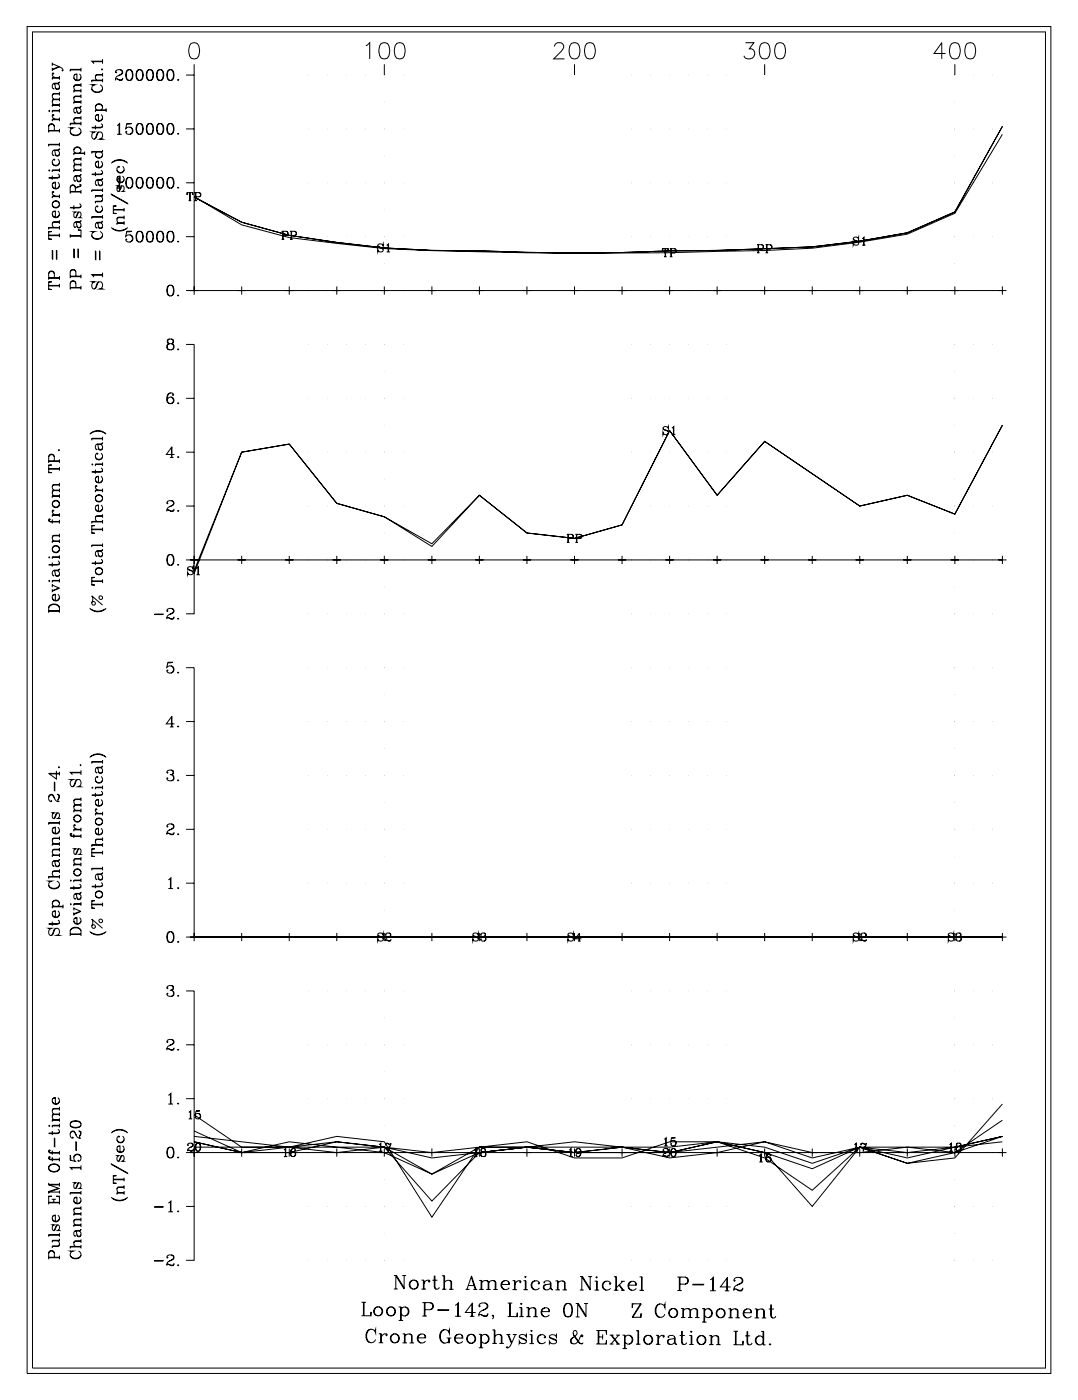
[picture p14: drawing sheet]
<svg xmlns="http://www.w3.org/2000/svg" width="215mm" height="279mm" viewBox="0 0 215 279" stroke-linecap="round" stroke-linejoin="round" font-family="sans-serif">
<g fill="none" stroke="#000" stroke-width=".2">
<path d="M5.4 5.3h204v268.5h-204zM6.5 6.4h201.9v266.3h-201.9zM10.4 12.7l1.4 .6a.84 .84 0 0 1 .8 .7l-.1 .1v-.2M10.4 12.5v.6M10.4 13.5v.6M10.4 15.6h1.4M10.5 14.6l.1 .2 .1-.2-.2-.1a.59 .59 0 0 0 .5 1M10.8 16.7l.3 1 .4 .1a.64 .64 0 0 0 0-1.1M11 17.4a.42 .42 0 0 0 .4 .3 .42 .42 0 0 0 .4-.3M11.6 13.3l-1.2 .5M11.8 19.8h-1.1a.65 .65 0 0 0 0 1.1M11.8 19.9h-1.1l-.3 .3"/>
<path d="M11.8 18.6h-1.1a.66 .66 0 0 0 0 1.2M11.8 18.7h-1.1l-.3 .3M11.8 16.4l-.3 .2h-.7l-.3 .2-.1 .6 .3 .3-.1-.1M11.8 16.3l-.3 .4h-.9M11.8 15.2v.7M11.8 18.3v.7M11.8 19.5v.7M11.8 15.5h-1.4v.4M11.8 13.3l-1.4 .6M14 13.9h2.1M14.7 15.5a.75 .75 0 0 0 .7 .5 .75 .75 0 0 0 .7-.5M14.7 18.1h1.4"/>
<path d="M15.3 14.8l-.5 .2M15.8 14.8a.72 .72 0 0 1 .2 1 .72 .72 0 0 1-1.1 0 .72 .72 0 0 1 .2-1h.2v1.2M16.1 19.1h-1.1a.66 .66 0 0 0 0 1.2M16.1 19.3h-1.1l-.3 .3M16.1 16.9h-1.1a.66 .66 0 0 0 0 1.1M16.1 17h-1.1l-.3 .3M16.1 13.5v.7M16.1 16.6v.7M16.1 17.7v.7M16.1 18.8v.8M16.1 20v.7M16.1 13.8h-2.1v.4"/>
<path d="M16.1 18h-1.4v.4M18.3 17.7a1.22 1.22 0 0 0 2.1 0M18.3 16.1h2.1M18.4 12.3h2M19.9 16.9a.79 .79 0 0 1 .5 .9 .79 .79 0 0 1-.8 .6 .94 .94 0 0 1-1-.2 .94 .94 0 0 1-.2-1l.2-.2-.3-.1h.6l-.3 .1M20.3 13.7l.1 .1-.1 .1zM20.4 14.8h-1.1a.66 .66 0 0 0 0 1.2M20.4 15h-1.1l-.3 .3M20.4 12.2h-2.1l.4 .5M20.4 11.8v.9M20.4 14.5v.8M20.4 15.7v.7"/>
<path d="M20.4 16h-2.1v.4M23.1 14.3l.1 .1h-.2a.74 .74 0 0 1 .8-.5 .74 .74 0 0 1 .7 .6l-.5 .4a1.07 1.07 0 0 0-1 1.1M23.9 13.9l.2 .1a.48 .48 0 0 1 .1 .7l-.7 .4M24.5 15.7l-.4 .2-.8-.2-.3 .1M24.5 15.5l-.3 .5h-.4l-.5-.3M25.7 13.9a.97 .97 0 0 0-.6 1.2l.1 .5a.67 .67 0 0 0 .6 .4 .67 .67 0 0 0 .6-.4 1.82 1.82 0 0 0-.2-1.6 .58 .58 0 0 0-.9 .3 1.26 1.26 0 0 0 .4 1.7M25.9 13.9a1.36 1.36 0 0 1 0 2.1M27.7 13.9a1.16 1.16 0 0 0-.5 1.7 .66 .66 0 0 0 .6 .4 .66 .66 0 0 0 .6-.4 1.71 1.71 0 0 0-.2-1.6 .58 .58 0 0 0-.9 .3 1.25 1.25 0 0 0 .4 1.7M27.9 13.9a1.38 1.38 0 0 1 0 2.1M29.8 13.9a.97 .97 0 0 0-.6 1.2l.1 .5a.67 .67 0 0 0 .6 .4 .67 .67 0 0 0 .6-.4 1.82 1.82 0 0 0-.2-1.6 .58 .58 0 0 0-.9 .3 1.26 1.26 0 0 0 .4 1.7M30 13.9a1.36 1.36 0 0 1 0 2.1M31.8 13.9a1.16 1.16 0 0 0-.5 1.7 .66 .66 0 0 0 .6 .4 .66 .66 0 0 0 .6-.4 1.71 1.71 0 0 0-.2-1.6 .58 .58 0 0 0-.9 .3 1.25 1.25 0 0 0 .4 1.7"/>
<path d="M32 13.9a1.38 1.38 0 0 1 0 2.1M33.9 13.9a.97 .97 0 0 0-.7 1.2l.1 .5a.67 .67 0 0 0 .7 .4 .67 .67 0 0 0 .6-.4 1.82 1.82 0 0 0-.2-1.6 .58 .58 0 0 0-.9 .3 1.26 1.26 0 0 0 .4 1.7M34.1 13.9a1.36 1.36 0 0 1 0 2.1M35.5 15.8l.1 .1-.1 .1zM37.1 15h1.6M38.1 8.7a1.05 1.05 0 0 1 1.5 .4 2.68 2.68 0 0 1-.3 2.5 1.06 1.06 0 0 1-1.5-.5 2.68 2.68 0 0 1 .3-2.4zM38.7 15v42.9h-1.6M38.7 12.8v2.2M61.4 15h.1M65.2 15h.1M69 15h.1M72.8 15h.1"/>
<path d="M72.9 9.1l.8-.6v3.2M76 8.7a1.05 1.05 0 0 1 1.5 .4 2.71 2.71 0 0 1-.3 2.5 1.05 1.05 0 0 1-1.5-.5 2.63 2.63 0 0 1 .3-2.4zM76.6 12.8v2.2M76.6 15h.1M79.1 8.7a1.05 1.05 0 0 1 1.5 .4 2.68 2.68 0 0 1-.3 2.5 1.06 1.06 0 0 1-1.6-.5 2.69 2.69 0 0 1 .4-2.4zM80.4 15h.1M110.5 9.3a.83 .83 0 0 1 .6-.8h.6a.79 .79 0 0 1 .5 1.2l-1.8 2h2.1M113.9 8.7a1.05 1.05 0 0 1 1.5 .4 2.7 2.7 0 0 1-.3 2.5 1.06 1.06 0 0 1-1.5-.5 2.68 2.68 0 0 1 .3-2.4zM114.5 12.8v2.2M116.9 8.7a1.05 1.05 0 0 1 1.6 .4 2.63 2.63 0 0 1-.3 2.5 1.05 1.05 0 0 1-1.6-.5 2.71 2.71 0 0 1 .3-2.4zM125.9 15h.1M129.7 15h.1"/>
<path d="M133.5 15h.1M137.2 15h.1M141 15h.1M144.8 15h.1M148.6 8.5h1.6l-.9 1.2a1.04 1.04 0 0 1 1.1 1.2 1.04 1.04 0 0 1-1.4 .8l-.4-.1-.3-.5M151.8 8.7a1.05 1.05 0 0 1 1.5 .4 2.68 2.68 0 0 1-.3 2.5 1.05 1.05 0 0 1-1.5-.5 2.65 2.65 0 0 1 .3-2.4zM152.4 12.8v2.2M154.9 8.7a1.05 1.05 0 0 1 1.5 .4 2.69 2.69 0 0 1-.3 2.5 1.06 1.06 0 0 1-1.6-.5 2.68 2.68 0 0 1 .4-2.4zM188.5 10.7h-2.3l1.5-2.2v3.2M189.7 8.7a1.04 1.04 0 0 1 1.5 .4 2.63 2.63 0 0 1-.3 2.5 1.05 1.05 0 0 1-1.5-.5 2.68 2.68 0 0 1 .3-2.4zM190.3 15h.1M190.3 12.8v2.2"/>
<path d="M192.8 8.7a1.05 1.05 0 0 1 1.5 .4 2.74 2.74 0 0 1-.3 2.5 1.06 1.06 0 0 1-1.6-.5 2.65 2.65 0 0 1 .4-2.4zM194.1 15h.1M197.9 15h.1M9.7 34h.2l-.1 .1zM9.7 25.2a.58 .58 0 0 1 .6-.4 .58 .58 0 0 1 .5 .4M9.7 22.1l.1-.1 .1 .1zM9.7 28.9h2.1M9.7 26.1h2.1M9.7 26h2.1M10.4 37a.75 .75 0 0 0 .7 .6 .75 .75 0 0 0 .7-.6M10.4 32.4a.75 .75 0 0 0 .7 .6 .75 .75 0 0 0 .7-.6M10.4 39.2h1.4"/>
<path d="M10.4 35v.8M10.4 34h1.4M10.4 23.9h1.4M10.4 22.1h1.4M10.4 21h1.4M10.5 38.3l.1 .1 .1-.1-.2-.1a.59 .59 0 0 0 .5 .9M10.5 22.9h.2l-.2-.1a.59 .59 0 0 0 .5 1M10.8 30l.3 1 .4 .1a.65 .65 0 0 0 0-1.1M10.8 26v-.8a.56 .56 0 0 0-.5-.5 .56 .56 0 0 0-.6 .5v1.2M11 36.4l-.5 .1M11 30.7a.42 .42 0 0 0 .4 .3 .42 .42 0 0 0 .4-.3M11.5 36.3a.72 .72 0 0 1 .2 1.1 .72 .72 0 0 1-1.1 0 .72 .72 0 0 1 .2-1.1h.2v1.3"/>
<path d="M11.5 34.7a.43 .43 0 0 1 .2 .7l-2 .1M11.5 31.7a.72 .72 0 0 1 .2 1.1 .72 .72 0 0 1-1.1 0 .72 .72 0 0 1 .2-1.1v.2l-.1-.1M11.8 35.2l-.4 .2h-1.7M11.8 29.7l-.3 .2-.9 .1a.7 .7 0 0 0-.1 .9l.2 .1-.1-.1M11.8 29.6l-.3 .4h-.9M11.8 20.6v.7M11.8 21.7v.7M11.8 23.4v.8M11.8 25.7v.7M11.8 28.5v.7M11.8 33.6v.7M11.8 38.8v.7"/>
<path d="M11.8 28.8h-2.1v.4M11.8 39.1h-1.4v.4M11.8 20.9h-1.4v.4M11.8 22h-1.4v.4M11.8 23.8h-1.4v.4M11.8 33.9h-1.4v.4M14 37.4l.1-.2a.51 .51 0 0 1 .5-.2 .51 .51 0 0 1 .4 .4M14 26.3a1.22 1.22 0 0 0 2.1 0M14 38.3h2.1M14 38.2h2.1M14 24.7h2.1M14.7 29.9a.75 .75 0 0 1 .7-.5 .75 .75 0 0 1 .7 .5"/>
<path d="M14.7 34h1.4M14.7 30.6h2.2M14.7 20.4h1.4M15 38.2l-.1-1.2a.49 .49 0 0 0-.8 0l-.1 1.6M15 30.5a.69 .69 0 0 1-.1-1 .69 .69 0 0 1 1 0 .69 .69 0 0 1-.1 1M15.1 35.1l.3 1 .4 .1a.65 .65 0 0 0 0-1.1M15.1 21.5l.3 1 .4 .1a.64 .64 0 0 0 0-1.1M15.3 35.8a.42 .42 0 0 0 .4 .3 .42 .42 0 0 0 .4-.3M15.3 22.2a.42 .42 0 0 0 .4 .3 .42 .42 0 0 0 .4-.3M15.6 25.5a.79 .79 0 0 1 .5 .9 .79 .79 0 0 1-.8 .6 .94 .94 0 0 1-1-.2 .94 .94 0 0 1-.2-1l.2-.2-.3-.1h.6l-.3 .1M15.8 36.7l.3 .1-.1 .4-.9 .3M15.9 36.7l.1 .2-.8 .5-.2 .3"/>
<path d="M16.1 34.8l-.3 .2h-.7l-.3 .2-.1 .6 .3 .3-.1-.1M16.1 34.7l-.1 .3-.2 .1h-.9M16.1 32.8h-1.1a.66 .66 0 0 0 0 1.1M16.1 32.9h-1.1l-.3 .3M16.1 31.6h-1.1a.66 .66 0 0 0 0 1.2M16.1 31.7h-1.1l-.3 .3M16.1 23.4h-1.1a.66 .66 0 0 0 0 1.2M16.1 23.5h-1.1l-.3 .4M16.1 21.2l-.3 .2h-.7l-.3 .2-.1 .6 .3 .3-.1-.1M16.1 21.1l-.3 .4h-.9M16.1 33.9h-1.4v.4M16.1 23.1v.8"/>
<path d="M16.1 24.3v.7M16.1 31.3v.7M16.1 32.4v.8M16.1 33.6v.7M16.1 37.9v.7M16.1 24.6h-2.1v.4M16.1 20.3h-1.4v.4M16.9 30.5h-2.2v.4M16.9 30.2v.7M18.3 38h2.1M19 32.9a.75 .75 0 0 0 .7 .5 .75 .75 0 0 0 .7-.5M19 30.9a.75 .75 0 0 0 .7 .5 .75 .75 0 0 0 .7-.5"/>
<path d="M19 23.5a.75 .75 0 0 0 .7 .6 .75 .75 0 0 0 .7-.6M19 21.3a.75 .75 0 0 1 .7-.5 .75 .75 0 0 1 .7 .5M19 22h2.2M19 25v.8M19 34.3v.8M19.3 30.3a.68 .68 0 0 0-.1 1 .68 .68 0 0 0 1 0 .68 .68 0 0 0-.1-1M19.3 21.9a.69 .69 0 0 1-.1-1 .69 .69 0 0 1 1 0 .69 .69 0 0 1-.1 1M19.4 35.9l.3 1 .4 .1a.64 .64 0 0 0 0-1.1M19.6 36.6a.42 .42 0 0 0 .4 .4 .42 .42 0 0 0 .4-.4M19.6 32.2l-.5 .1M19.6 22.9l-.5 .1M19.7 26.3l-.6 1.2-.3 .2a.73 .73 0 0 1-.5-.7 .73 .73 0 0 1 .6-.7h-.6l.3 .1"/>
<path d="M20.1 39.1a.65 .65 0 0 1 0 1.1h-1.1M20.1 34a.43 .43 0 0 1 .2 .7l-2 .1M20.1 32.1a.72 .72 0 0 1 .2 1.1 .72 .72 0 0 1-1.1 0 .72 .72 0 0 1 .2-1.1h.2v1.3M20.1 27.6l.3 .1h-.6a.8 .8 0 0 0 .6-.6 .8 .8 0 0 0-.3-.8h-.4l-.3 .2-.6 1.2M20.1 24.7a.42 .42 0 0 1 .2 .7l-2 .1M20.1 22.8a.72 .72 0 0 1 .2 1.1 .72 .72 0 0 1-1.1 0 .72 .72 0 0 1 .2-1.1h.2v1.3M20.4 39.8l-.3 .3h-1.1v.4M20.4 35.6l-.3 .2h-.7l-.3 .2-.1 .6 .3 .3-.1-.1M20.4 35.5l-.1 .3-.2 .1h-.9M20.4 34.5l-.4 .2h-1.7M20.4 25.2l-.4 .2h-1.7M20.4 38.7v.4h-1.4"/>
<path d="M20.4 29.9v.4h-2.1M20.4 37.6v.7M20.4 30.2h-2.1v.4M20.4 37.9h-2.1v.4M20.4 39h-1.4v.4M21.2 21.9h-2.2v.4M21.2 21.6v.7M22.2 38.7l3.3 1.9zM22.2 32.5a2.2 2.2 0 0 1 3.3 0M22.4 32.3l.4-.2a2.64 2.64 0 0 1 2.4 .2M23.3 35.8a.75 .75 0 0 0 .7 .5 .75 .75 0 0 0 .7-.5M23.3 33.9a.75 .75 0 0 0 .7 .5 .75 .75 0 0 0 .7-.5"/>
<path d="M23.3 35.8l.5-.4v2.1M23.3 25l.5-.4v2.2M23.3 37.5h.9M23.3 26.8h.9M23.7 24.7v2.1M23.7 35.5v2M23.9 35.2l-.5 .1M24.3 37l-.6 1.2h-.2l-.2-.3 .1-.7 .3-.2h-.4l.2 .2M24.4 35.1a.72 .72 0 0 1 .2 1.1 .72 .72 0 0 1-1.1 0 .72 .72 0 0 1 .2-1.1h.2v1.2M24.4 33.2a.72 .72 0 0 1 .2 1 .72 .72 0 0 1-1.1 0 .72 .72 0 0 1 .2-1l.1 .1h-.2M24.5 38.1l.2 .1h-.4l.4-.4v-.4l-.2-.4h-.3l-.6 1.2M25.3 24.7l1-.1h-1l-.2 1a.77 .77 0 0 1 1.1-.2 .77 .77 0 0 1 0 1.2 .77 .77 0 0 1-1.1-.2l.1-.2 .1 .1-.1 .1"/>
<path d="M25.7 35.4a.97 .97 0 0 0-.6 1.2l.1 .5a.67 .67 0 0 0 .6 .4 .67 .67 0 0 0 .6-.4 1.82 1.82 0 0 0-.2-1.6 .58 .58 0 0 0-.9 .3 1.26 1.26 0 0 0 .4 1.7M25.9 35.4a1.36 1.36 0 0 1 0 2.1M25.9 25.3a.75 .75 0 0 1 .5 .8 .75 .75 0 0 1-.5 .7M27.7 35.4a1.16 1.16 0 0 0-.5 1.7 .66 .66 0 0 0 .6 .4 .66 .66 0 0 0 .6-.4 1.71 1.71 0 0 0-.2-1.6 .58 .58 0 0 0-.9 .3 1.25 1.25 0 0 0 .4 1.7M27.7 24.6a1.16 1.16 0 0 0-.5 1.8 .66 .66 0 0 0 .6 .4 .66 .66 0 0 0 .6-.4 1.71 1.71 0 0 0-.2-1.7 .58 .58 0 0 0-.9 .3 1.25 1.25 0 0 0 .4 1.8M27.9 35.4a1.38 1.38 0 0 1 0 2.1M27.9 24.6a1.38 1.38 0 0 1 0 2.2M29.8 35.4a.97 .97 0 0 0-.6 1.2l.1 .5a.67 .67 0 0 0 .6 .4 .67 .67 0 0 0 .6-.4 1.82 1.82 0 0 0-.2-1.6 .58 .58 0 0 0-.9 .3 1.26 1.26 0 0 0 .4 1.7M29.8 24.6a.97 .97 0 0 0-.6 1.2l.1 .6a.67 .67 0 0 0 .6 .4 .67 .67 0 0 0 .6-.4 1.82 1.82 0 0 0-.2-1.7 .58 .58 0 0 0-.9 .3 1.26 1.26 0 0 0 .4 1.8M30 35.4a1.36 1.36 0 0 1 0 2.1M30 24.6a1.36 1.36 0 0 1 0 2.2M31.8 35.4a1.16 1.16 0 0 0-.5 1.7 .66 .66 0 0 0 .6 .4 .66 .66 0 0 0 .6-.4 1.71 1.71 0 0 0-.2-1.6 .58 .58 0 0 0-.9 .3 1.25 1.25 0 0 0 .4 1.7"/>
<path d="M31.8 24.6a1.16 1.16 0 0 0-.5 1.8 .66 .66 0 0 0 .6 .4 .66 .66 0 0 0 .6-.4 1.71 1.71 0 0 0-.2-1.7 .58 .58 0 0 0-.9 .3 1.25 1.25 0 0 0 .4 1.8M32 35.4a1.38 1.38 0 0 1 0 2.1M32 24.6a1.38 1.38 0 0 1 0 2.2M33.9 35.4a.97 .97 0 0 0-.7 1.2l.1 .5a.67 .67 0 0 0 .7 .4 .67 .67 0 0 0 .6-.4 1.82 1.82 0 0 0-.2-1.6 .58 .58 0 0 0-.9 .3 1.26 1.26 0 0 0 .4 1.7M33.9 24.6a.97 .97 0 0 0-.7 1.2l.1 .6a.67 .67 0 0 0 .7 .4 .67 .67 0 0 0 .6-.4 1.82 1.82 0 0 0-.2-1.7 .58 .58 0 0 0-.9 .3 1.26 1.26 0 0 0 .4 1.8M34.1 35.4a1.36 1.36 0 0 1 0 2.1M34.1 24.6a1.36 1.36 0 0 1 0 2.2M35.5 37.3l.1 .1-.1 .1zM35.5 26.6l.1 .1-.1 .1zM37.1 36.4h1.6M37.1 25.7h1.6M37.4 38.4l-.1 .5v-.5h1.1v.5v-.5"/>
<path d="M37.6 40h.5M37.8 38.4v1.6M37.9 38.4v1.6M38.7 38.4h.9l.4 .3-.1 .5h-.9M38.7 40h.6M39 38.4v1.6M39.6 38.4l.4 .3-.1 .4-.3 .1M61.4 36.4h.1M61.4 25.7h.1M65.2 36.4h.1M65.2 25.7h.1M69 36.4h.1"/>
<path d="M69 25.7h.1M72.8 36.4h.1M72.8 25.7h.1M76.6 36.4h.1M76.6 25.7h.1M76.6 31.1h.1M76.6 20.3h.1M80.4 36.4h.1M80.4 25.7h.1M125.9 36.4h.1M125.9 25.7h.1M129.7 36.4h.1"/>
<path d="M129.7 25.7h.1M133.5 36.4h.1M133.5 25.7h.1M137.2 36.4h.1M137.2 25.7h.1M141 36.4h.1M141 25.7h.1M144.8 36.4h.1M144.8 25.7h.1M190.3 36.4h.1M190.3 25.7h.1M190.3 31.1h.1"/>
<path d="M190.3 20.3h.1M194.1 36.4h.1M194.1 25.7h.1M197.9 36.4h.1M197.9 25.7h.1M199.8 26.8l-9.5 15.7-9.5 4.2-9.5 1.6-9.4 1.2a973.2 973.2 0 0 1-85.3 0l-19-2.1-9.4-2.6-9.5-5.6M199.8 25.2l-9.5 17-9.5 4.2-9.5 1.7-9.4 1.1-19 .7-9.4 .1a422.8 422.8 0 0 1-38 0 188 188 0 0 1-37.9-3.1l-9.4-2.6-9.5-5M9.7 56.3l.6-.1h-.6v1.5h.6l-.6-.1M9.7 54.5a.58 .58 0 0 1 .6-.4 .58 .58 0 0 1 .5 .4M9.7 46.2h.6h-.6v1.5h.6l-.6-.1M9.7 57h2.1M9.7 56.9h2.1"/>
<path d="M9.7 55.5h2.1M9.7 55.4h2.1M9.7 47h2.1M9.7 46.9h2.1M9.7 45.4h2.1M10.4 49.9l.1 1.8zM10.4 42.8a.75 .75 0 0 0 .7 .5 .75 .75 0 0 0 .7-.5M10.4 40.8a.72 .72 0 0 0 1.1 .5 .72 .72 0 0 0 0-1.2 .72 .72 0 0 0-1.1 .5 .73 .73 0 0 0 .6 .7 .73 .73 0 0 0 .8-.5M10.4 40.6a.75 .75 0 0 1 .7-.5 .75 .75 0 0 1 .7 .5M10.8 55.4v-.9a.56 .56 0 0 0-.5-.5 .56 .56 0 0 0-.6 .5v1.3M11 42.2l-.5 .1M11.2 49.9l.1 1.8z"/>
<path d="M11.5 42.1a.72 .72 0 0 1 .2 1 .72 .72 0 0 1-1.1 0 .72 .72 0 0 1 .2-1h.2v1.2M11.8 44.2h-1.1a.66 .66 0 0 0 0 1.1M11.8 44.3h-1.1l-.3 .3M11.8 43.9v.7M11.8 45v.7M11.8 46.6v.7M11.8 55v.8M11.8 56.6v.7M11.8 45.3h-2.1v.4M14 56.5a.59 .59 0 0 1 .6-.4 .59 .59 0 0 1 .5 .4M14 54.2a.59 .59 0 0 1 .6-.4 .59 .59 0 0 1 .5 .4M14 47h2.1"/>
<path d="M14 57.4h2.1M14 57.3h2.1M14 55.1h2.1M14 55h2.1M14 47.1h2.1M14 46.7v.7M14.7 49.6l.1 1.8zM14.7 40.9v.9M15.1 57.3v-.8a.57 .57 0 0 0-.5-.6 .57 .57 0 0 0-.6 .6v1.2M15.1 55v-.8a.57 .57 0 0 0-.5-.5 .57 .57 0 0 0-.6 .5v1.3M15.1 44.3l.3 1 .4 .1a.65 .65 0 0 0 0-1.1M15.3 45a.42 .42 0 0 0 .4 .3 .42 .42 0 0 0 .4-.3"/>
<path d="M15.5 49.6l.1 1.8zM15.7 42.3l-.6 1.1h-.2l-.2-.3 .1-.6 .3-.2h-.4l.2 .1M15.8 40.6a.43 .43 0 0 1 .2 .7l-2 .1M15.9 43.3l.2 .1h-.4l.4-.4v-.4l-.2-.3h-.3l-.6 1.1M16.1 45.9l-.6-.1h.6v1.6M16.1 44l-.3 .2h-.7l-.3 .2-.1 .6 .3 .3-.1-.1M16.1 43.9l-.1 .3-.2 .1h-.9M16.1 41.1l-.4 .2h-1.7M16.1 54.7v.8M16.1 57v.7M18.3 47a1.22 1.22 0 0 0 2.1 0M18.3 43.3h2.1"/>
<path d="M18.4 54.8h2M19 50l.1 1.8zM19 41.8a.75 .75 0 0 0 .7 .5 .75 .75 0 0 0 .7-.5M19.4 44.4l.3 1 .4 .1a.64 .64 0 0 0 0-1.1M19.6 45.1a.42 .42 0 0 0 .4 .3 .42 .42 0 0 0 .4-.3M19.7 56.2l-.6 1.2-.3 .2a.73 .73 0 0 1-.5-.8 .73 .73 0 0 1 .6-.6h-.6l.3 .1M19.8 50l.1 1.8zM19.9 46.2a.79 .79 0 0 1 .5 .9 .79 .79 0 0 1-.8 .6 .94 .94 0 0 1-1-.2 .94 .94 0 0 1-.2-1l.2-.3h-.3h.6h-.3M20.1 57.5l.3 .1h-.6a.8 .8 0 0 0 .6-.6 .8 .8 0 0 0-.3-.8h-.4l-.3 .2-.6 1.2M20.1 41a.71 .71 0 0 1 .2 1.1 .71 .71 0 0 1-1.1 0 .71 .71 0 0 1 .2-1.1v.2l-.1-.1M20.4 54.7h-2.1l.4 .5M20.4 44.1l-.3 .2h-.7l-.3 .2-.1 .6 .3 .3-.1-.1"/>
<path d="M20.4 44l-.3 .4h-.9M20.4 42.9v.7M20.4 54.3v.9M20.4 43.2h-2.1v.4M22.2 45.3a2.22 2.22 0 0 0 3.3 0M22.4 45.5l.4 .2a2.64 2.64 0 0 0 2.4-.2M22.6 41.1l.6-.1h-.6v1.6h.6l-.6-.1M22.6 41.9h2.1M22.6 41.8h2.1M23.3 44.5h1.4M24.7 43.3h-1.1a.65 .65 0 0 0 0 1.1M24.7 43.4h-1.1l-.3 .3"/>
<path d="M24.7 44.4h-1.4v.4M24.7 41.4v.8M24.7 43v.7M24.7 44.1v.7M25.3 46.2l1-.1h-1l-.2 1a.77 .77 0 0 1 1.1-.2 .77 .77 0 0 1 0 1.2 .77 .77 0 0 1-1.1-.3l.1-.2 .1 .1-.1 .1M25.9 46.8a.75 .75 0 0 1 .5 .7 .75 .75 0 0 1-.5 .7M27.7 46.1a1.16 1.16 0 0 0-.5 1.7 .66 .66 0 0 0 .6 .5 .66 .66 0 0 0 .6-.5 1.71 1.71 0 0 0-.2-1.6 .58 .58 0 0 0-.9 .3 1.25 1.25 0 0 0 .4 1.7M27.9 46.1a1.38 1.38 0 0 1 0 2.1M29.8 46.1a.97 .97 0 0 0-.6 1.2l.1 .5a.67 .67 0 0 0 .6 .5 .67 .67 0 0 0 .6-.5 1.82 1.82 0 0 0-.2-1.6 .58 .58 0 0 0-.9 .3 1.26 1.26 0 0 0 .4 1.7M30 46.1a1.36 1.36 0 0 1 0 2.1M31.8 46.1a1.16 1.16 0 0 0-.5 1.7 .66 .66 0 0 0 .6 .5 .66 .66 0 0 0 .6-.5 1.71 1.71 0 0 0-.2-1.6 .58 .58 0 0 0-.9 .3 1.25 1.25 0 0 0 .4 1.7M32 46.1a1.38 1.38 0 0 1 0 2.1"/>
<path d="M33.9 56.8a.97 .97 0 0 0-.7 1.3l.1 .5a.67 .67 0 0 0 .7 .4 .67 .67 0 0 0 .6-.4 1.82 1.82 0 0 0-.2-1.7 .58 .58 0 0 0-.9 .3 1.26 1.26 0 0 0 .4 1.8M33.9 46.1a.97 .97 0 0 0-.7 1.2l.1 .5a.67 .67 0 0 0 .7 .5 .67 .67 0 0 0 .6-.5 1.82 1.82 0 0 0-.2-1.6 .58 .58 0 0 0-.9 .3 1.26 1.26 0 0 0 .4 1.7M34.1 56.8a1.36 1.36 0 0 1 0 2.2M34.1 46.1a1.36 1.36 0 0 1 0 2.1M35.5 58.8l.1 .1-.1 .1zM35.5 48l.1 .1-.1 .1zM37.1 47.2h1.6M37.9 57.9h1.6M38.7 57.9h161.1M38.7 57.1v1.6M47.3 57.9h1.7M48.2 57.1v1.6"/>
<path d="M56.1 46.1h.9a.42 .42 0 0 1 .4 .4 .42 .42 0 0 1-.4 .4h-.6M56.1 47.7h.5M56.3 46.1v1.6M56.4 46.1v1.6M56.8 57.9h1.7M57 46.1l.3 .3v.4l-.3 .1M57.6 57.1v1.6M57.8 46.1h.9a.42 .42 0 0 1 .4 .4 .42 .42 0 0 1-.4 .4h-.6M57.8 47.7h.5M58 46.1v1.6M58.1 46.1v1.6M58.7 46.1l.3 .3-.1 .4-.2 .1"/>
<path d="M61.4 57.9h.1M61.4 47.2h.1M65.2 57.9h.1M65.2 47.2h.1M66.3 57.9h1.6M67.1 57.1v1.6M69 57.9h.1M69 47.2h.1M72.8 57.9h.1M72.8 47.2h.1M75.3 49l.9 .4a.51 .51 0 0 1-.1 .8 .51 .51 0 0 1-.7-.2l-.1-.2v.4l.1-.2M75.8 57.9h1.6"/>
<path d="M76.3 48.8l.1-.2v.5a.56 .56 0 0 0-.5-.5 .56 .56 0 0 0-.6 .4l.1 .2 1 .5M76.6 57.1v1.6M76.6 57.9h.1M76.6 47.2h.1M76.6 52.5h.1M76.6 41.8h.1M77.1 48.9l.3-.3v1.6M77.1 50.2h.6M77.4 48.7v1.5M80.4 57.9h.1M80.4 47.2h.1M85.3 57.9h1.6"/>
<path d="M86.1 57.1v1.6M94.7 57.9h1.7M95.5 57.1v1.6M104.2 57.9h1.6M105 57.1v1.6M113.7 57.9h1.6M114.5 57.1v1.6M123.2 57.9h1.6M124 57.1v1.6M125.9 57.9h.1M125.9 47.2h.1M129.7 57.9h.1"/>
<path d="M129.7 47.2h.1M132.1 49.6l-.1 .4v-.4h1.2v.4l-.1-.4M132.3 51.2h.6M132.6 49.6v1.6M132.6 57.9h1.7M133.5 57.9h.1M133.5 47.2h.1M133.5 57.1v1.6M133.5 49.6h.9a.43 .43 0 0 1 .4 .4 .43 .43 0 0 1-.4 .4h-.6M133.5 51.2h.5M133.7 49.6v1.6M133.8 49.6v1.6"/>
<path d="M134.4 49.6l.3 .3-.1 .4-.2 .1M137.2 57.9h.1M137.2 47.2h.1M141 57.9h.1M141 47.2h.1M142.1 57.9h1.6M142.9 57.1v1.6M144.8 57.9h.1M144.8 47.2h.1M150.9 48.8h.9l.4 .3-.2 .4-.8 .1M150.9 50.4h.5M151.1 48.8v1.6"/>
<path d="M151.2 48.8v1.6M151.6 57.9h1.6M151.8 48.8l.3 .3-.1 .4-.2 .1M152.4 57.1v1.6M152.6 48.8h.9l.4 .3-.2 .4-.8 .1M152.6 50.4h.5M152.8 48.8v1.6M152.9 48.8v1.6M153.5 48.8l.3 .3-.1 .4-.2 .1M161.1 57.9h1.6M161.9 57.1v1.6M170 47.6l1 .5a.52 .52 0 0 1-.3 .8 .52 .52 0 0 1-.7-.5v.5l.1-.3"/>
<path d="M170.5 57.9h1.7M171 47.5l.1-.2v.4a.55 .55 0 0 0-.5-.4 .55 .55 0 0 0-.6 .3l.2 .3 .9 .4M171.3 57.1v1.6M171.8 47.6l.4-.3v1.6M171.8 48.9h.7M172.1 47.3v1.6M180 57.9h1.6M180.8 57.1v1.6M189.5 57.9h1.6M190.3 57.9h.1M190.3 47.2h.1M190.3 52.5h.1"/>
<path d="M190.3 41.8h.1M190.3 57.1v1.6M194.1 57.9h.1M194.1 47.2h.1M197.9 57.9h.1M197.9 47.2h.1M199 57.9h1.6M199.8 57.1v1.6M33.8 67.6l-.3 .1-.2 .5a.73 .73 0 0 0 1.3 0v-.3a.72 .72 0 0 0-1.1-.2 .51 .51 0 0 0 .3 .8M33.8 68.5l-.3 .1-.3 .3a.72 .72 0 0 0 .9 .8 .72 .72 0 0 0 .5-1l-.4-.2M33.8 68.5l-.5 .4v.4l.5 .4M34 78.3a1.29 1.29 0 0 0-.1 2.2"/>
<path d="M34.1 79.1a.68 .68 0 0 1 .5 .7 .68 .68 0 0 1-.5 .7M34.2 67.6a.52 .52 0 0 1 .2 .8l-.2 .1M34.2 68.5l.4 .4v.4l-.4 .4M34.5 78.6v.2l.1-.2a.75 .75 0 0 0-.9-.2 .75 .75 0 0 0-.5 .8v.7a.7 .7 0 0 0 .8 .6 .7 .7 0 0 0 .7-.7 .7 .7 0 0 0-.7-.7l-.3 .1-.4 .5M35.5 69.5l.1 .1-.1 .1zM37.1 68.7h1.6v53.6h-1.6M37.1 79.4h1.6M61.4 79.4h.1M61.4 68.7h.1M65.2 79.4h.1M65.2 68.7h.1M69 79.4h.1"/>
<path d="M69 68.7h.1M72.8 79.4h.1M72.8 68.7h.1M76.6 79.4h.1M76.6 68.7h.1M76.6 74h.1M80.4 79.4h.1M80.4 68.7h.1M125.9 79.4h.1M125.9 68.7h.1M129.7 79.4h.1M129.7 68.7h.1"/>
<path d="M133.5 79.4h.1M133.5 68.7h.1M137.2 79.4h.1M137.2 68.7h.1M141 79.4h.1M141 68.7h.1M144.8 79.4h.1M144.8 68.7h.1M190.3 79.4h.1M190.3 68.7h.1M190.3 74h.1M194.1 79.4h.1"/>
<path d="M194.1 68.7h.1M197.9 79.4h.1M197.9 68.7h.1M9.7 92.8l.6-.1h-.6v1.5h.6l-.6-.1M9.7 91.1a.58 .58 0 0 1 .6-.5 .58 .58 0 0 1 .5 .5M9.7 93.5h2.1M9.7 93.4h2.1M9.7 92h2.1M9.7 91.9h2.1M10.4 98.9h1.4M10.8 91.9v-.8a.56 .56 0 0 0-.5-.6 .56 .56 0 0 0-.6 .6v1.2M11.7 89.6l.1 .1-.1 .1z"/>
<path d="M11.8 97.7h-1.1a.66 .66 0 0 0 0 1.1M11.8 97.8h-1.1l-.3 .3M11.8 96.6h-1.1a.66 .66 0 0 0 0 1.1M11.8 96.7h-1.1l-.3 .3M11.8 91.6v.7M11.8 93.1v.7M11.8 96.3v.7M11.8 97.4v.7M11.8 98.5v.7M11.8 98.8h-1.4v.4M17.9 86.6a2.2 2.2 0 0 1 3.3 0M18.1 86.3l.4-.2a2.67 2.67 0 0 1 2.5 .2"/>
<path d="M18.3 87.5h2.1M18.4 92.5v.2l-.1-.1zM19 99.4a.72 .72 0 0 0 1.1 .5 .72 .72 0 0 0 0-1.2 .72 .72 0 0 0-1.1 .5 .73 .73 0 0 0 .6 .7 .73 .73 0 0 0 .8-.5M19 99.2a.75 .75 0 0 1 .7-.5 .75 .75 0 0 1 .7 .5M19 95.6a.75 .75 0 0 0 .7 .6 .75 .75 0 0 0 .7-.6M19 91.1a.76 .76 0 0 0 .7 .5 .76 .76 0 0 0 .7-.5M19 93.6v.8M19 97.8h1.4M19 92.6h1.4M19.1 96.9h.2l-.2-.1a.59 .59 0 0 0 .5 .9M19.4 88.6l.3 1 .4 .1a.64 .64 0 0 0 0-1.1M19.6 95l-.5 .1"/>
<path d="M19.6 89.3a.42 .42 0 0 0 .4 .3 .42 .42 0 0 0 .4-.3M20.1 94.9a.72 .72 0 0 1 .2 1.1 .72 .72 0 0 1-1.1 0 .72 .72 0 0 1 .2-1.1h.2v1.3M20.1 93.3a.43 .43 0 0 1 .2 .7l-2 .1M20.1 90.3a.72 .72 0 0 1 .2 1.1 .72 .72 0 0 1-1.1 0 .72 .72 0 0 1 .2-1.1l.1 .1h-.2M20.4 93.8l-.4 .2h-1.7M20.4 88.3l-.3 .2-.9 .1a.7 .7 0 0 0-.1 .9l.2 .1-.1-.1M20.4 88.2l-.1 .3-.2 .1h-.9M20.4 87.1v.7M20.4 92.2v.7M20.4 97.4v.7M20.4 87.4h-2.1v.4M20.4 92.5h-1.4v.4"/>
<path d="M20.4 97.7h-1.4v.4M33.9 91.2h.7M34.2 99.8l.2 .1a.47 .47 0 0 1 .1 .7l-.7 .4M34.2 89.3v1.9M34.8 90.6h-1.7l1.2-1.5v2.1M35.5 91l.1 .1-.1 .1zM35.5 80.3l.1 .1-.1 .1zM37.1 90.1h1.6M61.4 90.1h.1M65.2 90.1h.1M69 90.1h.1M72.8 90.1h.1"/>
<path d="M76.6 90.1h.1M76.6 95.5h.1M76.6 84.8h.1M80.4 90.1h.1M125.9 90.1h.1M129.7 90.1h.1M132.1 85.4l1 .5a.51 .51 0 0 1-.1 .7 .51 .51 0 0 1-.8-.2l-.1-.2v.4l.1-.2M133.1 85.3l.1-.3v.5a.55 .55 0 0 0-.5-.5 .55 .55 0 0 0-.6 .4l.2 .2 .9 .5M133.5 90.1h.1M133.9 85.3l.4-.3v1.6M133.9 86.6h.7M134.2 85.1v1.5"/>
<path d="M137.2 90.1h.1M141 90.1h.1M144.8 90.1h.1M190.3 90.1h.1M190.3 95.5h.1M190.3 84.8h.1M194.1 90.1h.1M197.9 90.1h.1M9.7 115.8h.2l-.1 .1zM9.7 111.1h.2l-.1 .1zM9.7 103.7l.3 .2h1.8M9.8 103.5h.2l-.1-.1-.2 .1 .1 .4 .2 .1h1.8"/>
<path d="M10.4 119.2a.75 .75 0 0 0 .7 .5 .75 .75 0 0 0 .7-.5M10.4 109.6a.72 .72 0 0 0 1.1 .5 .72 .72 0 0 0 0-1.3 .72 .72 0 0 0-1.1 .5 .73 .73 0 0 0 .6 .8 .73 .73 0 0 0 .8-.5M10.4 109.3a.75 .75 0 0 1 .7-.5 .75 .75 0 0 1 .7 .5M10.4 100.6a.72 .72 0 0 0 1.1 .5 .72 .72 0 0 0 0-1.3 .72 .72 0 0 0-1.1 .6 .73 .73 0 0 0 .6 .7 .73 .73 0 0 0 .8-.5M10.4 100.4a.75 .75 0 0 1 .7-.6 .75 .75 0 0 1 .7 .6M10.4 103.5v.8M10.4 112.1v.8M10.4 116.4v.6M10.4 117.4v.6M10.4 116.6l1.4 .6-1.4 .6M10.4 115.8h1.4M10.4 111.1h1.4"/>
<path d="M10.4 107.9h1.4M10.4 102.7h1.4M10.5 101.8h.2l-.2-.1a.59 .59 0 0 0 .5 .9M10.8 113.7l.3 1.1 .4 .1a.65 .65 0 0 0 0-1.2M11 118.6l-.5 .1M11 114.5a.42 .42 0 0 0 .4 .3 .42 .42 0 0 0 .4-.3M11.5 118.5a.72 .72 0 0 1 .2 1 .72 .72 0 0 1-1.1 0 .72 .72 0 0 1 .2-1h.2v1.2M11.5 111.8a.44 .44 0 0 1 .2 .7l-2 .1M11.6 117.2l-1.2 .5M11.8 113.4l-.3 .2-.9 .1a.7 .7 0 0 0-.1 1l.2 .1-.1-.1M11.8 113.3l-.3 .4h-.9M11.8 112.3l-.4 .2h-1.7"/>
<path d="M11.8 106.7h-1.1a.66 .66 0 0 0 0 1.1M11.8 106.8h-1.1l-.3 .3M11.8 102.3v.7M11.8 103.6v.7M11.8 106.4v.7M11.8 107.5v.7M11.8 110.7v.7M11.8 115.4v.7M11.8 102.6h-1.4v.4M11.8 107.8h-1.4v.4M11.8 111h-1.4v.4M11.8 115.7h-1.4v.4"/>
<path d="M18.3 115.2l.6-.1h-.6v1.5h.6l-.6-.1M18.3 104.8h.6h-.6v1.5h.6l-.6-.1M18.3 115.8h2.1M18.3 115.9h2.1M18.3 108.7h2.1M18.3 105.6h2.1M18.3 105.5h2.1M18.3 104h2.1M19 114a.72 .72 0 0 0 1.1 .5 .72 .72 0 0 0 0-1.3 .72 .72 0 0 0-1.1 .5 .73 .73 0 0 0 .6 .8 .73 .73 0 0 0 .8-.5M19 113.7a.75 .75 0 0 1 .7-.5 .75 .75 0 0 1 .7 .5M19 101.4a.75 .75 0 0 0 .7 .5 .75 .75 0 0 0 .7-.5M19 111.8v.8"/>
<path d="M19.4 109.9l.3 1 .4 .1a.64 .64 0 0 0 0-1.1M19.6 110.6a.42 .42 0 0 0 .4 .3 .42 .42 0 0 0 .4-.3M19.6 100.8l-.5 .1M20.1 111.5a.43 .43 0 0 1 .2 .7l-2 .1M20.1 100.7a.72 .72 0 0 1 .2 1 .72 .72 0 0 1-1.1 0 .72 .72 0 0 1 .2-1h.2v1.2M20.4 112l-.4 .2h-1.7M20.4 109.6l-.3 .2-.9 .1a.69 .69 0 0 0-.1 .9l.2 .1-.1-.1M20.4 109.5l-.1 .3-.2 .1h-.9M20.4 102.8h-1.1a.66 .66 0 0 0 0 1.1M20.4 102.9h-1.1l-.3 .3M20.4 102.5v.7M20.4 103.6v.7"/>
<path d="M20.4 105.2v.7M20.4 108.3v.7M20.4 115.5v.7M20.4 103.9h-2.1v.4M20.4 108.6h-2.1v.4M33.3 100.2l.2 .1h-.3a.73 .73 0 0 1 .8-.5 .73 .73 0 0 1 .7 .6l-.4 .4a1.05 1.05 0 0 0-1.1 1.1M33.9 110.5a.97 .97 0 0 0-.7 1.3l.1 .5a.67 .67 0 0 0 .7 .4 .67 .67 0 0 0 .6-.4 1.82 1.82 0 0 0-.2-1.7 .58 .58 0 0 0-.9 .3 1.26 1.26 0 0 0 .4 1.8M34.1 110.5a1.36 1.36 0 0 1 0 2.2M34.7 101.6l-.3 .2-.9-.2-.3 .1M34.7 101.4l-.2 .5h-.4l-.6-.3M35.5 112.5l.1 .1-.1 .1zM35.5 101.7l.1 .1-.1 .1z"/>
<path d="M37.1 111.6h2.4M37.1 100.9h1.6M37.4 113.3l.9 .5a.52 .52 0 0 1-.2 .8 .52 .52 0 0 1-.7-.5v.5l.1-.3M38.4 113.2l.1-.3v.5a.55 .55 0 0 0-.5-.5 .55 .55 0 0 0-.6 .4l.1 .3 1 .4M38.7 113.7l9.5-23.6 9.4-1.6 9.5 11.8 9.5 2.7 9.5 5.9 9.4-10.2 9.5 7.5 9.5 1.1 9.5-2.7 9.5-18.8 9.4 12.9 9.5-10.7 18.9 12.9 9.5-2.2 9.5 3.8 9.5-17.7-9.5 17.7-9.5-3.8-9.5 2.2-18.9-12.9-9.5 10.7-9.4-12.9-9.5 18.8-9.5 2.7-9.5-1.1-9.5-7.5-9.4 9.7-9.5-5.4-9.5-2.7-9.5-11.8-9.4 1.6-9.5 24.2M38.7 111.6h161.1M38.7 110.8v1.6M39.2 113.3l.3-.4v1.7M39.2 114.6h.6M39.5 113v1.6M47.3 111.6h1.7M48.2 110.8v1.6"/>
<path d="M56.8 111.6h1.7M57.6 110.8v1.6M61.4 111.6h.1M61.4 100.9h.1M65.2 111.6h.1M65.2 100.9h.1M66.3 111.6h1.6M67.1 110.8v1.6M69 111.6h.1M69 100.9h.1M72.8 111.6h.1M72.8 100.9h.1"/>
<path d="M75.8 111.6h1.6M76.6 110.8v1.6M76.6 111.6h.1M76.6 100.9h.1M76.6 117h.1M76.6 106.2h.1M80.4 111.6h.1M80.4 100.9h.1M85.3 111.6h1.6M86.1 110.8v1.6M94.7 111.6h1.7M95.5 110.8v1.6"/>
<path d="M104.2 111.6h1.6M105 110.8v1.6M113 106.5h.9a.42 .42 0 0 1 .4 .4 .42 .42 0 0 1-.4 .5h-.6M113 108.1h.5M113.2 106.5v1.6M113.3 106.5v1.6M113.7 111.6h1.6M113.9 106.5l.3 .3-.1 .4-.2 .2M114.5 110.8v1.6M114.6 106.5h1a.42 .42 0 0 1 .4 .4 .42 .42 0 0 1-.4 .5h-.6M114.6 108.1h.6M114.9 106.5v1.6"/>
<path d="M115 106.5v1.6M115.6 106.5l.3 .3-.1 .4-.2 .2M123.2 111.6h1.6M124 110.8v1.6M125.9 111.6h.1M125.9 100.9h.1M129.7 111.6h.1M129.7 100.9h.1M132.6 111.6h1.7M133.5 111.6h.1M133.5 100.9h.1M133.5 110.8v1.6"/>
<path d="M137.2 111.6h.1M137.2 100.9h.1M141 111.6h.1M141 100.9h.1M142.1 111.6h1.6M142.9 110.8v1.6M144.8 111.6h.1M144.8 100.9h.1M151.6 111.6h1.6M152.4 110.8v1.6M161.1 111.6h1.6M161.9 110.8v1.6"/>
<path d="M170.5 111.6h1.7M171.3 110.8v1.6M180 111.6h1.6M180.8 110.8v1.6M189.5 111.6h1.6M190.3 111.6h.1M190.3 100.9h.1M190.3 117h.1M190.3 106.2h.1M190.3 110.8v1.6M194.1 111.6h.1M194.1 100.9h.1"/>
<path d="M197.9 111.6h.1M197.9 100.9h.1M199 111.6h1.6M199.8 110.8v1.6M9.7 122.1v-1a1.14 1.14 0 0 1 1.1-.7 1.14 1.14 0 0 1 1 .7v1M9.7 121.1a1.22 1.22 0 0 1 2.1 0M9.7 121.8h2.1M9.7 121.7h2.1M17.9 121.2a2.2 2.2 0 0 0 3.3 0M18.1 121.4l.4 .2a2.67 2.67 0 0 0 2.5-.2M18.3 120.1l.2-.2a.42 .42 0 0 1 .5 .5l-.2 .2a.43 .43 0 0 1-.5-.2 .43 .43 0 0 1 .1-.5 1.08 1.08 0 0 0-.1-1.1l2.1 1.8M30.8 122.4l1.7 .1z"/>
<path d="M33.3 121.7l.2 .1h-.3a.73 .73 0 0 1 .8-.6 .73 .73 0 0 1 .7 .7l-.4 .4a1.05 1.05 0 0 0-1.1 1.1M33.5 132.1l1-.1h-1l-.3 1a.77 .77 0 0 1 1.2-.2 .77 .77 0 0 1 0 1.2 .77 .77 0 0 1-1.2-.3l.1-.2 .2 .1-.2 .1M34.1 132.7a.75 .75 0 0 1 .5 .7 .75 .75 0 0 1-.5 .8M34.2 121.3l.2 .1a.47 .47 0 0 1 .1 .7l-.7 .4M34.7 123.1l-.3 .2-.9-.2-.3 .1M34.7 122.9l-.2 .5h-.4l-.6-.3M35.5 123.2l.1 .1-.1 .1zM35.5 133.9l.1 .1-.1 .2zM37.1 133.1h1.6v53.7h-1.6M61.4 122.3h.1M61.4 133.1h.1M65.2 122.3h.1"/>
<path d="M65.2 133.1h.1M69 122.3h.1M69 133.1h.1M72.8 122.3h.1M72.8 133.1h.1M76.6 122.3h.1M76.6 133.1h.1M76.6 138.5h.1M80.4 122.3h.1M80.4 133.1h.1M125.9 122.3h.1M125.9 133.1h.1"/>
<path d="M129.7 122.3h.1M129.7 133.1h.1M133.5 122.3h.1M133.5 133.1h.1M137.2 122.3h.1M137.2 133.1h.1M141 122.3h.1M141 133.1h.1M144.8 122.3h.1M144.8 133.1h.1M190.3 122.3h.1M190.3 133.1h.1"/>
<path d="M190.3 138.5h.1M194.1 122.3h.1M194.1 133.1h.1M197.9 122.3h.1M197.9 133.1h.1M9.7 158.9l.1-.3a.49 .49 0 0 1 .7-.1l.4 .8M9.9 154.2h1.9M10.1 159.7l.1-.1v.2a.74 .74 0 0 1-.5-.8 .74 .74 0 0 1 .6-.7l.4 .4a1.06 1.06 0 0 0 1.1 1.1M10.8 155.9l.1 1.7zM11.2 153.6v1.7l-1.5-1.2h2.1M11.3 158.3l.5 .2v.5l-.3 .5M11.5 158.3l.2 .3-.2 .9 .1 .3"/>
<path d="M11.7 152.8l.1 .1-.1 .1zM11.8 153.8v.8M14.1 154h2M15.4 155.4l-.6 1.2-.3 .2a.74 .74 0 0 1-.5-.7 .74 .74 0 0 1 .6-.7h-.6l.3 .1M15.8 156.7l.3 .1h-.6a.81 .81 0 0 0 .6-.6 .81 .81 0 0 0-.3-.8h-.4l-.3 .2-.6 1.2M16 152.4l.1 .1-.1 .1zM16.1 159.3h-1.1a.66 .66 0 0 0 0 1.1M16.1 159.4h-1.1l-.3 .3M16.1 153.9h-2.1l.4 .5M16.1 153.5v.9M16.1 159v.7M17.9 151a2.2 2.2 0 0 1 3.3 0"/>
<path d="M18.1 150.8l.4-.2a2.64 2.64 0 0 1 2.5 .2M18.3 151.9h2.1M18.4 156.9v.2l-.1-.1zM19 155.5a.75 .75 0 0 0 .7 .5 .75 .75 0 0 0 .7-.5M19 158v.9M19 157h1.4M19.4 153l.3 1 .4 .1a.64 .64 0 0 0 0-1.1M19.6 159.5l-.5 .1M19.6 153.7a.42 .42 0 0 0 .4 .4 .42 .42 0 0 0 .4-.4M20.1 159.4a.72 .72 0 0 1 .2 1 .72 .72 0 0 1-1.1 0 .72 .72 0 0 1 .2-1h.2v1.2M20.1 157.7a.43 .43 0 0 1 .2 .7l-2 .1M20.1 154.8a.72 .72 0 0 1 .2 1 .72 .72 0 0 1-1.1 0 .72 .72 0 0 1 .2-1l.1 .1h-.2"/>
<path d="M20.4 158.2l-.4 .2h-1.7M20.4 152.7l-.3 .2-.9 .1a.7 .7 0 0 0-.1 .9l.2 .1-.1-.1M20.4 152.6l-.1 .3-.2 .1h-.9M20.4 151.5v.7M20.4 156.6v.7M20.4 151.8h-2.1v.4M20.4 156.9h-1.4v.4M33.3 153.9l.2 .1-.2 .1v-.4a.84 .84 0 0 1 1.3 .1l-.1 .5-.6 .1M33.9 144.9h.7M34.2 153.5l.3 .3-.1 .5-.2 .1a.62 .62 0 0 1 .5 .6 .62 .62 0 0 1-.5 .6l-.7-.1-.3-.3 .1-.2 .2 .1-.2 .1M34.2 142.9v2M34.5 154.6a.65 .65 0 0 1-.3 1"/>
<path d="M34.8 144.3h-1.7l1.2-1.6v2.2M35.5 155.4l.1 .1-.1 .1zM35.5 144.7l.1 .1-.1 .1zM37.1 154.6h1.6M37.1 143.8h1.6M61.4 154.6h.1M61.4 143.8h.1M65.2 154.6h.1M65.2 143.8h.1M69 154.6h.1M69 143.8h.1M72.8 154.6h.1"/>
<path d="M72.8 143.8h.1M76.6 154.6h.1M76.6 143.8h.1M76.6 159.9h.1M76.6 149.2h.1M80.4 154.6h.1M80.4 143.8h.1M125.9 154.6h.1M125.9 143.8h.1M129.7 154.6h.1M129.7 143.8h.1M133.5 154.6h.1"/>
<path d="M133.5 143.8h.1M137.2 154.6h.1M137.2 143.8h.1M141 154.6h.1M141 143.8h.1M144.8 154.6h.1M144.8 143.8h.1M190.3 154.6h.1M190.3 143.8h.1M190.3 159.9h.1M190.3 149.2h.1M194.1 154.6h.1"/>
<path d="M194.1 143.8h.1M197.9 154.6h.1M197.9 143.8h.1M9.7 176.4a1.22 1.22 0 0 0 2.1 0M9.7 174.8h2.1M9.7 164.1h2.1M10.4 165.6a.75 .75 0 0 0 .7 .5 .75 .75 0 0 0 .7-.5M10.4 170.5h1.4M10.4 168.3h1.4M10.8 171.6l.3 1.1 .4 .1a.64 .64 0 0 0 0-1.2M11 172.4a.42 .42 0 0 0 .4 .3 .42 .42 0 0 0 .4-.3M11 165l-.5 .1"/>
<path d="M11.3 175.6a.79 .79 0 0 1 .5 .9 .79 .79 0 0 1-.8 .7 .94 .94 0 0 1-1-.2 .94 .94 0 0 1-.2-1.1l.2-.2-.3-.1h.6l-.3 .1M11.4 162l-.5 1-.3 .1a.7 .7 0 0 1-.1-.9l.3-.2h-.4l.2 .1M11.5 164.9a.72 .72 0 0 1 .2 1.1 .72 .72 0 0 1-1.1 0 .72 .72 0 0 1 .2-1.1h.2v1.2M11.6 163l.2 .1h-.4l.4-.4v-.4l-.2-.3h-.3l-.6 1.1M11.8 173.6h-1.1a.66 .66 0 0 0 0 1.1M11.8 173.7h-1.1l-.3 .3M11.8 171.3l-.3 .2-.9 .1a.7 .7 0 0 0-.1 1l.2 .1-.1-.1M11.8 171.2l-.1 .3-.2 .1h-.9M11.8 169.3h-1.1a.66 .66 0 0 0 0 1.1M11.8 169.4h-1.1l-.3 .3M11.8 167h-1.1a.66 .66 0 0 0 0 1.2M11.8 167.1h-1.1l-.3 .3"/>
<path d="M11.8 163.7v.7M11.8 166.7v.7M11.8 167.9v.7M11.8 169v.7M11.8 170.1v.7M11.8 173.3v.7M11.8 174.4v.7M11.8 164h-2.1v.4M11.8 174.7h-2.1v.4M11.8 168.2h-1.4v.4M11.8 170.4h-1.4v.4M14 175.5h.2l-.1 .1z"/>
<path d="M14 166.4l.3 .2h1.8M14.1 166.2h.2l-.1-.1-.2 .1 .1 .4 .2 .1h1.8M14.7 174a.72 .72 0 0 0 1.1 .5 .72 .72 0 0 0 0-1.2 .72 .72 0 0 0-1.1 .5 .73 .73 0 0 0 .6 .7 .73 .73 0 0 0 .8-.5M14.7 173.8a.75 .75 0 0 1 .7-.5 .75 .75 0 0 1 .7 .5M14.7 163.3a.72 .72 0 0 0 1.1 .5 .72 .72 0 0 0 0-1.3 .72 .72 0 0 0-1.1 .5 .73 .73 0 0 0 .6 .8 .73 .73 0 0 0 .8-.5M14.7 163a.75 .75 0 0 1 .7-.5 .75 .75 0 0 1 .7 .5M14.7 166.2v.8M14.7 176.6v.8M14.7 175.5h1.4M14.7 172.4h1.4M14.7 165.4h1.4M14.7 161.6h1.4"/>
<path d="M14.8 164.5h.2l-.2-.1a.59 .59 0 0 0 0 .6 .59 .59 0 0 0 .5 .3M15.1 178.2l.3 1 .4 .1a.65 .65 0 0 0 0-1.1M15.3 178.9a.42 .42 0 0 0 .4 .3 .42 .42 0 0 0 .4-.3M15.7 169.2l-.6 1.1h-.2l-.2-.3 .1-.6 .3-.2h-.4l.2 .1M15.8 176.2a.44 .44 0 0 1 .2 .8l-2 .1M15.9 170.2l.2 .1h-.4l.4-.4v-.4l-.2-.3h-.3l-.6 1.1M16.1 177.9l-.3 .2-.9 .1a.7 .7 0 0 0-.1 .9l.2 .1-.1-.1M16.1 177.8l-.3 .4h-.9M16.1 176.8l-.4 .2h-1.7M16.1 171.1h-1.1a.66 .66 0 0 0 0 1.2M16.1 171.2h-1.1l-.3 .3M16.1 160.4h-1.1a.66 .66 0 0 0 0 1.1"/>
<path d="M16.1 160.5h-1.1l-.3 .3M16.1 160.1v.7M16.1 161.2v.7M16.1 165v.7M16.1 166.3v.7M16.1 170.8v.7M16.1 171.9v.8M16.1 175.1v.7M16.1 179.8v.7M16.1 161.5h-1.4v.4M16.1 165.3h-1.4v.4M16.1 172.3h-1.4v.4"/>
<path d="M16.1 175.4h-1.4v.4M18.3 179.6l.6-.1h-.6v1.5h.6l-.6-.1M18.3 169.3l.6-.1h-.6v1.5h.6l-.6-.1M18.3 173.2h2.1M18.3 170h2.1M18.3 169.9h2.1M18.3 168.5h2.1M19 178.4a.72 .72 0 0 0 1.1 .5 .72 .72 0 0 0 0-1.2 .72 .72 0 0 0-1.1 .5 .73 .73 0 0 0 .6 .7 .73 .73 0 0 0 .8-.5M19 178.2a.75 .75 0 0 1 .7-.5 .75 .75 0 0 1 .7 .5M19 165.8a.75 .75 0 0 0 .7 .5 .75 .75 0 0 0 .7-.5M19 163.9a.72 .72 0 0 0 1.1 .5 .72 .72 0 0 0 0-1.2 .72 .72 0 0 0-1.1 .5 .73 .73 0 0 0 .6 .7 .73 .73 0 0 0 .8-.5M19 163.7a.75 .75 0 0 1 .7-.6 .75 .75 0 0 1 .7 .6"/>
<path d="M19 160.1a.75 .75 0 0 0 .7 .5 .75 .75 0 0 0 .7-.5M19 176.2v.9M19 162.2h1.4M19.1 161.3h.2l-.2-.1a.59 .59 0 0 0 .5 .9M19.4 174.3l.3 1 .4 .1a.64 .64 0 0 0 0-1.1M19.6 175a.42 .42 0 0 0 .4 .3 .42 .42 0 0 0 .4-.3M19.6 165.2l-.5 .1M20.1 175.9a.43 .43 0 0 1 .2 .7l-2 .2M20.1 165.1a.72 .72 0 0 1 .2 1.1 .72 .72 0 0 1-1.1 0 .72 .72 0 0 1 .2-1.1h.2v1.2M20.4 176.4l-.4 .2h-1.7M20.4 174l-.3 .2-.9 .1a.7 .7 0 0 0-.1 .9l.2 .1-.1-.1M20.4 173.9l-.1 .3-.2 .1h-.9"/>
<path d="M20.4 167.2h-1.1a.66 .66 0 0 0 0 1.2M20.4 167.3h-1.1l-.3 .3M20.4 161.8v.7M20.4 166.9v.7M20.4 168.1v.7M20.4 169.6v.7M20.4 172.8v.7M20.4 179.9v.7M20.4 168.4h-2.1v.4M20.4 173.1h-2.1v.4M20.4 162.1h-1.4v.4M33.3 164.6l.2 .1h-.3a.73 .73 0 0 1 .8-.5 .73 .73 0 0 1 .7 .6l-.4 .4a1.05 1.05 0 0 0-1.1 1.2"/>
<path d="M33.5 175.4l.6-.4v2.1M33.5 177.1h1M34 175.1v2M34.2 164.2l.2 .1a.47 .47 0 0 1 .1 .7l-.7 .4M34.7 166.1l-.3 .2-.9-.2-.3 .1M34.7 165.9l-.2 .5h-.4l-.6-.3M35.5 176.9l.1 .1-.1 .1zM35.5 166.2l.1 .1-.1 .1zM37.1 165.3h1.6M37.1 176h1.6M61.4 176h.1M61.4 165.3h.1"/>
<path d="M65.2 176h.1M65.2 165.3h.1M69 176h.1M69 165.3h.1M72.8 176h.1M72.8 165.3h.1M76.6 176h.1M76.6 165.3h.1M76.6 170.7h.1M80.4 176h.1M80.4 165.3h.1M125.9 176h.1"/>
<path d="M125.9 165.3h.1M129.7 176h.1M129.7 165.3h.1M133.5 176h.1M133.5 165.3h.1M137.2 176h.1M137.2 165.3h.1M141 176h.1M141 165.3h.1M144.8 176h.1M144.8 165.3h.1M190.3 176h.1"/>
<path d="M190.3 165.3h.1M190.3 170.7h.1M194.1 176h.1M194.1 165.3h.1M197.9 176h.1M197.9 165.3h.1M10.4 182.3a.75 .75 0 0 0 .7 .5 .75 .75 0 0 0 .7-.5M10.4 180a.75 .75 0 0 1 .7-.5 .75 .75 0 0 1 .7 .5M10.4 183.7v.8M10.4 180.7h2.2M10.7 180.6a.69 .69 0 0 1-.1-1 .69 .69 0 0 1 1 0 .69 .69 0 0 1-.1 1M11 181.7l-.5 .1"/>
<path d="M11.1 185l-.6 1.3-.3 .2a.73 .73 0 0 1-.5-.8 .73 .73 0 0 1 .6-.7h-.6l.3 .1M11.5 186.4l.3 .1h-.6a.8 .8 0 0 0 .6-.7 .8 .8 0 0 0-.3-.8h-.4l-.3 .2-.6 1.3M11.5 183.4a.42 .42 0 0 1 .2 .7l-2 .1M11.5 181.6a.72 .72 0 0 1 .2 1 .72 .72 0 0 1-1.1 0 .72 .72 0 0 1 .2-1h.2v1.2M11.8 183.9l-.4 .2h-1.7M12.6 180.6h-2.2v.4M12.6 180.3v.7M14 186.6v-1a1.14 1.14 0 0 1 1.1-.8 1.14 1.14 0 0 1 1 .8v1M14 185.6a1.22 1.22 0 0 1 2.1 0M14 180.2h.2l-.1 .1zM14 186.3h2.1M14 186.2h2.1"/>
<path d="M14.7 183.6a.75 .75 0 0 0 .7 .5 .75 .75 0 0 0 .7-.5M14.7 180.8v.7M14.7 181.9v.6M14.7 181l1.4 .7-1.4 .6M14.7 180.2h1.4M15.3 183l-.5 .1M15.8 182.9a.72 .72 0 0 1 .2 1.1 .72 .72 0 0 1-1.1 0 .72 .72 0 0 1 .2-1.1h.2v1.2M15.9 181.7l-1.2 .5M16.1 180.1h-1.4v.4M17.9 185.6a2.2 2.2 0 0 0 3.3 0M18.1 185.9l.4 .2a2.64 2.64 0 0 0 2.5-.2M18.3 184.5l.2-.2a.42 .42 0 0 1 .5 .5l-.2 .2a.42 .42 0 0 1-.5-.2 .42 .42 0 0 1 .1-.5 1.08 1.08 0 0 0-.1-1.1l2.1 1.8"/>
<path d="M18.3 180.2h2.1M18.3 180.3h2.1M33.3 196.8l.2 .2-.2 .1v-.5a.84 .84 0 0 1 1.3 .1l-.1 .6-.6 .1M33.9 185.7a.97 .97 0 0 0-.7 1.2l.1 .5a.67 .67 0 0 0 .7 .5 .67 .67 0 0 0 .6-.5 1.82 1.82 0 0 0-.2-1.6 .58 .58 0 0 0-.9 .3 1.26 1.26 0 0 0 .4 1.7M34.1 185.7a1.36 1.36 0 0 1 0 2.1M34.2 196.4l.3 .3-.1 .6-.2 .1a.62 .62 0 0 1 .5 .6 .62 .62 0 0 1-.5 .6l-.7-.1-.3-.3 .1-.2 .2 .1-.2 .1M34.5 197.6a.65 .65 0 0 1-.3 1M35.5 187.6l.1 .1-.1 .1zM35.5 198.4l.1 .1-.1 .1zM37.1 197.5h1.6v53.7h-1.6M37.9 186.8h1.6M38.7 186.8h161.1"/>
<path d="M38.7 186v1.6M47.3 186.8h1.7M48.2 186v1.6M56.8 186.8h1.7M57.6 186v1.6M61.4 186.8h.1M61.4 197.5h.1M65.2 186.8h.1M65.2 197.5h.1M66.3 186.8h1.6M67.1 186v1.6M69 186.8h.1"/>
<path d="M69 197.5h.1M72.8 186.8h.1M72.8 197.5h.1M75.3 186.4l.9 .4a.51 .51 0 0 1-.1 .8 .51 .51 0 0 1-.7-.2l-.1-.3v.5l.1-.2M75.8 186.8h1.6M76.3 186.2l.1-.2v.4a.55 .55 0 0 0-.5-.4 .55 .55 0 0 0-.6 .4l.1 .2 1 .4M76.6 186v1.6M76.6 186.8h.1M76.6 181.4h.1M76.6 197.5h.1M76.9 186.3v.1h-.1a.55 .55 0 0 1 .6-.5 .55 .55 0 0 1 .5 .5l-.3 .3a.79 .79 0 0 0-.8 .9M77.5 186l.3 .3a.61 .61 0 0 1-.6 .6"/>
<path d="M77.9 187.4l-.2 .1-.9-.1M77.9 187.2l-.2 .4-.6-.2M80.4 186.8h.1M80.4 197.5h.1M85.3 186.8h1.6M86.1 186v1.6M94.2 186.4l1 .4a.51 .51 0 0 1-.1 .8 .51 .51 0 0 1-.8-.2l-.1-.3v.5l.1-.2M94.7 186.8h1.7M95.2 186.2l.1-.2v.4a.55 .55 0 0 0-.5-.4 .55 .55 0 0 0-.6 .4l.2 .2 .9 .4M95.5 186v1.6M95.9 186.3v.1l-.1-.1 .1-.3a.6 .6 0 0 1 .9 .2l-.1 .4-.5 .1M96.5 186l.2 .2-.1 .4-.1 .1h.1a.45 .45 0 0 1 .3 .5 .45 .45 0 0 1-.4 .4l-.6-.1-.1-.2 .1-.2v.2"/>
<path d="M96.7 186.8l.1 .5-.3 .3M104.2 186.8h1.6M105 186v1.6M113.2 186.4l.9 .4a.5 .5 0 0 1-.1 .8 .5 .5 0 0 1-.7-.2l-.1-.3v.5l.1-.2M113.7 186.8h1.6M114.2 186.2l.1-.2v.4a.55 .55 0 0 0-.5-.4 .55 .55 0 0 0-.6 .4l.1 .2 1 .4M114.5 186v1.6M115.2 187.6h.5M115.4 186.1v1.5M115.9 187.1h-1.3l.9-1.1v1.6M123.2 186.8h1.6M124 186v1.6"/>
<path d="M125.9 186.8h.1M125.9 197.5h.1M129.7 186.8h.1M129.7 197.5h.1M132.6 186.8h1.7M133.5 186.8h.1M133.5 197.5h.1M133.5 186v1.6M137.2 186.8h.1M137.2 197.5h.1M141 186.8h.1M141 197.5h.1"/>
<path d="M142.1 186.8h1.6M142.9 186v1.6M144.8 186.8h.1M144.8 197.5h.1M151.6 186.8h1.6M152.4 186v1.6M161.1 186.8h1.6M161.9 186v1.6M170 186.4l1 .4a.52 .52 0 0 1-.3 .9 .52 .52 0 0 1-.7-.6v.5l.1-.2M170.5 186.8h1.7M171 186.2l.1-.2v.4a.55 .55 0 0 0-.5-.4 .55 .55 0 0 0-.6 .4l.2 .2 .9 .4M171.3 186v1.6"/>
<path d="M171.7 186.3v.1h-.1a.55 .55 0 0 1 .5-.5 .55 .55 0 0 1 .5 .5l-.3 .3a.81 .81 0 0 0-.7 .9M172.3 186l.2 .1 .1 .3-.6 .5M172.6 187.4l-.2 .1-.8-.1M172.6 187.2l-.1 .4-.7-.2M180 186.8h1.6M180.8 186v1.6M189 186.4l.9 .4a.51 .51 0 0 1-.1 .8 .51 .51 0 0 1-.7-.2l-.1-.3v.5l.1-.2M189.5 186.8h1.6M190 186.2l.1-.2v.4a.55 .55 0 0 0-.5-.4 .55 .55 0 0 0-.6 .4l.2 .2 .9 .4M190.3 186.8h.1M190.3 181.4h.1M190.3 197.5h.1"/>
<path d="M190.3 186v1.6M190.6 186.3v.1h-.1a.51 .51 0 0 1 .6-.4 .51 .51 0 0 1 .4 .4l-.1 .2-.4 .1M191.2 186l.2 .2v.4l-.2 .1h.2a.45 .45 0 0 1 .2 .5 .45 .45 0 0 1-.4 .4l-.5-.1-.2-.2 .1-.2v.2M191.4 186.8l.1 .5-.3 .3M194.1 186.8h.1M194.1 197.5h.1M197.9 186.8h.1M197.9 197.5h.1M199 186.8h1.6M199.8 186v1.6M10.4 219.5a.75 .75 0 0 0 .7 .5 .75 .75 0 0 0 .7-.5M11 218.9l-.5 .1"/>
<path d="M11.5 218.8a.72 .72 0 0 1 .2 1.1 .72 .72 0 0 1-1.1 0 .72 .72 0 0 1 .2-1.1h.2v1.2M33.3 207.6l.2 .1h-.3a.73 .73 0 0 1 .8-.6 .73 .73 0 0 1 .7 .7l-.4 .4a1.05 1.05 0 0 0-1.1 1.1M33.5 218.3l.6-.4v2.2M34 218v2.1M34.2 207.2l.2 .1a.47 .47 0 0 1 .1 .7l-.7 .4M34.7 209l-.3 .2-.9-.2-.3 .1M34.7 208.8l-.2 .5h-.4l-.6-.3M35.5 219.9l.1 .1-.1 .1zM35.5 209.1l.1 .1-.1 .1zM37.1 219h1.6M37.1 208.3h1.6M61.4 219h.1"/>
<path d="M61.4 208.3h.1M65.2 219h.1M65.2 208.3h.1M69 219h.1M69 208.3h.1M72.8 219h.1M72.8 208.3h.1M76.6 219h.1M76.6 208.3h.1M76.6 213.6h.1M76.6 202.9h.1M80.4 219h.1"/>
<path d="M80.4 208.3h.1M125.9 219h.1M125.9 208.3h.1M129.7 219h.1M129.7 208.3h.1M133.5 219h.1M133.5 208.3h.1M137.2 219h.1M137.2 208.3h.1M141 219h.1M141 208.3h.1M144.8 219h.1"/>
<path d="M144.8 208.3h.1M190.3 219h.1M190.3 208.3h.1M190.3 213.6h.1M190.3 202.9h.1M194.1 219h.1M194.1 208.3h.1M197.9 219h.1M197.9 208.3h.1M9.7 238.5l.6-.1h-.6v1.7M9.7 232.9a1.11 1.11 0 0 0 1.2 .7 1.11 1.11 0 0 0 .9-.9 1.12 1.12 0 0 0-1.1-.7 1.12 1.12 0 0 0-1 .9 1.24 1.24 0 0 0 2.1 0M9.7 232.7a1.23 1.23 0 0 1 2.1 0"/>
<path d="M9.7 230.9l.3 .2h1.8M9.7 229.5l.3 .2h1.8M9.7 235.8v.4M9.7 239.7h2.1M9.7 239.6h2.1M9.7 236.2l2.1 .7-2.1 .7h2.1M9.7 236.2h2.1M9.7 236.1h2.1M9.8 230.6h.2l-.1-.1-.2 .1 .1 .5 .2 .1h1.8M9.8 229.3h.2l-.1-.1-.2 .1 .1 .4 .2 .1h1.8M9.8 224.3v.2l-.1-.1zM10.3 239h.8"/>
<path d="M10.4 225.4v.8M10.4 229.3v.8M10.4 230.6v.9M10.4 224.4h1.4M10.4 223.3h1.4M10.7 239v.6M10.8 226.9l.1 1.7zM11.5 225.1a.43 .43 0 0 1 .2 .7l-2 .1M11.5 236.9l-1.8 .6v.4M11.8 238.5l-.6-.1h.6v1.7M11.8 225.6l-.4 .2h-1.7M11.8 222.1h-1.1a.65 .65 0 0 0 0 1.1"/>
<path d="M11.8 222.2h-1.1l-.3 .3M11.8 220.9h-1.1a.66 .66 0 0 0 0 1.2M11.8 221h-1.1l-.3 .3M11.8 220.6v.7M11.8 221.7v.8M11.8 222.9v.7M11.8 224v.7M11.8 229.4v.7M11.8 230.7v.8M11.8 235.8v.7M11.8 237.3v.6M11.8 223.2h-1.4v.4"/>
<path d="M11.8 224.3h-1.4v.4M14 225.9l.1-.2a.48 .48 0 0 1 .7-.1l.4 .8M14 224.2a1.17 1.17 0 0 0 1.7 .5 .66 .66 0 0 0 .5-.6 .66 .66 0 0 0-.5-.6 1.82 1.82 0 0 0-1.6 .2 .58 .58 0 0 0 .3 .9 1.26 1.26 0 0 0 1.7-.4M14 224a1.36 1.36 0 0 1 2.1 0M14 237.8h2.1M14.1 231.3l-.1-1.1v1.1l1 .2a.77 .77 0 0 1-.2-1.2 .77 .77 0 0 1 1.2 0 .77 .77 0 0 1-.3 1.2l-.2-.1h.2M14.1 232.8h2M14.4 226.8l.1-.1v.2a.73 .73 0 0 1-.5-.8 .73 .73 0 0 1 .6-.7l.4 .4a1.05 1.05 0 0 0 1.1 1.1M14.7 239.3a.75 .75 0 0 0 .7 .6 .75 .75 0 0 0 .7-.6M14.7 230.6a.75 .75 0 0 1 .7-.5 .75 .75 0 0 1 .7 .5M15.1 227.6l.1 1.7zM15.3 238.7l-.5 .1"/>
<path d="M15.6 225.4l.5 .2v.4l-.3 .6M15.7 235.8l-.6 1.1h-.2l-.2-.3 .1-.6 .3-.2h-.4l.2 .1M15.8 238.6a.71 .71 0 0 1 .2 1.1 .71 .71 0 0 1-1.1 0 .71 .71 0 0 1 .2-1.1h.2v1.3M15.8 225.4l.2 .3-.2 .9 .1 .3M15.9 236.8l.2 .1h-.4l.4-.4v-.4l-.2-.3h-.3l-.6 1.1M16.1 232.7h-2.1l.4 .5M16.1 232.3v.9M16.1 237.4v.7M16.1 237.7h-2.1v.4M22.2 238.6a2.22 2.22 0 0 0 3.3 0M22.2 232l3.3 1.9zM22.2 225.8a2.2 2.2 0 0 1 3.3 0"/>
<path d="M22.4 238.8l.4 .2a2.64 2.64 0 0 0 2.4-.2M22.4 225.6l.4-.2a2.64 2.64 0 0 1 2.4 .2M22.6 234.4l.6-.1h-.6v1.6h.6l-.6-.1M22.6 235.2h2.1M22.6 235h2.1M23.3 229.1a.75 .75 0 0 0 .7 .5 .75 .75 0 0 0 .7-.5M23.3 227.2a.75 .75 0 0 0 .7 .5 .75 .75 0 0 0 .7-.5M23.3 237.8h1.4M23.9 228.5l-.5 .1M24.3 230.3l-.5 1.1-.3 .1a.69 .69 0 0 1-.1-1l.3-.2h-.4l.2 .1M24.4 228.4a.72 .72 0 0 1 .2 1.1 .72 .72 0 0 1-1.1 0 .72 .72 0 0 1 .2-1.1h.2v1.2M24.4 226.5a.72 .72 0 0 1 .2 1 .72 .72 0 0 1-1.1 0 .72 .72 0 0 1 .2-1l.1 .1h-.2"/>
<path d="M24.5 231.4l.2 .1h-.4l.4-.4v-.5l-.2-.3h-.3l-.6 1.2M24.7 236.6h-1.1a.65 .65 0 0 0 0 1.1M24.7 236.7h-1.1l-.3 .3M24.7 237.7h-1.4v.4M24.7 234.7v.8M24.7 236.3v.7M24.7 237.4v.7M33.5 239.8l.6-.4v2.1M33.5 220.1h1M33.9 228.7a.97 .97 0 0 0-.7 1.2l.1 .5a.67 .67 0 0 0 .7 .4 .67 .67 0 0 0 .6-.4 1.82 1.82 0 0 0-.2-1.6 .58 .58 0 0 0-.9 .3 1.26 1.26 0 0 0 .4 1.7M34 239.5v2M34.1 228.7a1.36 1.36 0 0 1 0 2.1"/>
<path d="M35.5 230.6l.1 .1-.1 .1zM37.1 229.7h2.4M37.5 228.2h-.1a.55 .55 0 0 1 .6-.4 .55 .55 0 0 1 .5 .5l-.3 .3a.79 .79 0 0 0-.8 .9M37.6 221.7l.4-.3v1.6M37.6 223h.7M37.9 221.5v1.5M38.1 227.8l.2 .2 .1 .3-.6 .5M38.5 229.2l-.3 .2-.8-.1M38.5 229.1l-.2 .4-.7-.3M38.7 229.7h161.1M38.7 226.5l18.9 2.2 9.5-1.1 9.5 1.1 9.5 5.3 9.4-5.3h9.5l9.5 1 9.5-1 9.5 1 9.4-2.1 9.5 2.1 9.5 3.2 9.4-4.2 9.5 3.2 9.5-2.2 9.5-3.2-19 4.3-9.5-2.1-9.4 3.2-9.5-3.2-9.5-1.1-9.4 2.1-19-2.1-19 2.1-9.4 4.3-9.5-4.3-9.5-1h-9.5l-9.4 1-9.5-2.1M38.7 228.9v1.6"/>
<path d="M39.1 221.5l.7-.1h-.7l-.2 .8a.58 .58 0 0 1 .9-.2 .58 .58 0 0 1 0 .9 .58 .58 0 0 1-.9-.2l.1-.1v.1M39.4 227.8a.92 .92 0 0 0 0 1.7h.1a.93 .93 0 0 0 0-1.7h-.1a1.04 1.04 0 0 0 0 1.7M39.5 221.9l.4 .5-.1 .4-.3 .2M39.5 227.8a1.04 1.04 0 0 1 0 1.7M47.3 229.7h1.7M48.2 228.9v1.6M56.6 229.2l.3-.3v1.6M56.6 230.5h.7M56.8 229.7h1.7M56.9 229v1.5M57.6 228.9v1.6M58.4 228.9a.97 .97 0 0 0-.1 1.6"/>
<path d="M58.5 229.5l.4 .5-.1 .3-.3 .2M58.8 229.1v.2l.1-.2a.56 .56 0 0 0-.7-.1 .56 .56 0 0 0-.3 .6v.5a.52 .52 0 0 0 .6 .5 .52 .52 0 0 0 .4-.7 .52 .52 0 0 0-.7-.3l-.3 .4M61.4 229.7h.1M65.2 229.7h.1M66.3 229.7h1.6M67.1 228.9v1.6M69 229.7h.1M72.8 229.7h.1M75.5 228.2l.4-.4v1.7M75.5 229.5h.7M75.8 229.7h1.6M75.8 227.9v1.6"/>
<path d="M76.6 228.9v1.6M76.6 229.7h.1M76.6 235.1h.1M76.6 224.4h.1M76.8 228.2l.3-.4 .5 .3 .3-.3-.1 .5a1.28 1.28 0 0 0-.4 1.2M76.8 227.8v.5M76.9 228l.3-.1 .4 .2M77.8 228.3a1.14 1.14 0 0 0-.5 1.2M80.4 229.7h.1M85.3 229.7h1.6M86.1 228.9v1.6M94.5 229.2l.4-.3v1.6"/>
<path d="M94.5 230.5h.7M94.7 229.7h1.7M94.8 229v1.5M95.5 228.9v1.6M96.2 228.9l-.3 .1v.4a.54 .54 0 0 0 .9 0v-.3a.53 .53 0 0 0-.8-.1l-.1 .4 .3 .2M96.2 229.6l-.4 .3a.53 .53 0 0 0 .6 .7 .53 .53 0 0 0 .4-.8l-.3-.2M96.2 229.6l-.3 .3v.5l.3 .1M96.5 228.9l.2 .2-.1 .4-.1 .1M96.5 229.6l.3 .3-.1 .5-.2 .1M104.2 229.7h1.6M105 228.9v1.6M113.4 229.2l.4-.3v1.6"/>
<path d="M113.4 230.5h.7M113.7 229.7h1.6M113.7 229v1.5M114.5 228.9v1.6M115.2 228.9l-.2 .1a.51 .51 0 0 0-.2 .5 .51 .51 0 0 0 .4 .4M115.3 228.9a.97 .97 0 0 1 0 1.6M115.7 229.5a.52 .52 0 0 1-.7 .4 .52 .52 0 0 1-.2-.8 .52 .52 0 0 1 .8-.1 .88 .88 0 0 1 .2 .9 .88 .88 0 0 1-.8 .6l-.2-.2 .1-.2v.2M123.2 229.7h1.6M124 228.9v1.6M125.9 229.7h.1M129.7 229.7h.1M132.2 229.2v.2l-.1-.1a.55 .55 0 0 1 .6-.4 .55 .55 0 0 1 .5 .5l-.3 .3a.81 .81 0 0 0-.8 .8"/>
<path d="M132.4 227.1l.4-.3v1.6M132.4 228.4h.7M132.6 229.7h1.7M132.7 226.9v1.5M132.8 228.9l.3 .2v.3l-.6 .4M133.2 230.3l-.2 .2-.9-.1M133.2 230.1l-.1 .4-.7-.2M133.5 229.7h.1M133.5 228.9v1.6M133.8 226.9l.8-.1h-.8l-.1 .7a.58 .58 0 0 1 .9-.1 .58 .58 0 0 1 0 .9 .58 .58 0 0 1-.9-.2l.1-.2v.2M134.1 228.9a.93 .93 0 0 0 0 1.6h.2a.93 .93 0 0 0 0-1.6h-.2a1.03 1.03 0 0 0 0 1.6M134.3 227.3l.1 .1a.56 .56 0 0 1 .3 .5 .56 .56 0 0 1-.4 .5"/>
<path d="M134.3 228.9a1.02 1.02 0 0 1 0 1.6M137.2 229.7h.1M141 229.7h.1M142.1 229.7h1.6M142.9 228.9v1.6M144.8 229.7h.1M151.3 230.3l.4-.3v1.6M151.3 231.6h.7M151.6 229.7h1.6M151.6 230.1v1.5M152.4 228.9v1.6M153.2 230a.97 .97 0 0 0-.1 1.6"/>
<path d="M153.2 230.6l.2 .1a.51 .51 0 0 1 .2 .5 .51 .51 0 0 1-.4 .4M153.5 230.2v.2l.1-.2a.56 .56 0 0 0-.7-.2 .56 .56 0 0 0-.3 .7v.4a.52 .52 0 0 0 .6 .6 .52 .52 0 0 0 .5-.7 .52 .52 0 0 0-.8-.3l-.2 .4M161.1 229.7h1.6M161.9 228.9v1.6M170.3 228.2l.4-.4v1.7M170.3 229.5h.7M170.5 229.7h1.7M170.6 227.9v1.6M171.3 228.9v1.6M171.6 228.2l.2-.4 .5 .3 .3-.3v.5a1.35 1.35 0 0 0-.5 1.2M171.6 227.8v.5M171.7 228l.3-.1 .3 .2"/>
<path d="M172.6 228.3a1.14 1.14 0 0 0-.6 1.2M180 229.7h1.6M180.8 228.9v1.6M189.2 228.2l.4-.4v1.7M189.2 229.5h.7M189.5 229.7h1.6M189.5 227.9v1.6M190.3 229.7h.1M190.3 235.1h.1M190.3 224.4h.1M190.3 228.9v1.6M190.9 227.8l-.2 .1-.1 .4a.55 .55 0 0 0 .9 0v-.2a.55 .55 0 0 0-.7-.2l-.1 .4 .2 .2"/>
<path d="M190.9 228.5l-.4 .3a.53 .53 0 0 0 .7 .7 .53 .53 0 0 0 .2-.9l-.2-.1M190.9 228.5l-.3 .3 .1 .5 .2 .2M191.2 227.8l.2 .3v.4h-.2M191.2 228.5l.3 .3-.1 .5-.2 .2M194.1 229.7h.1M197.9 229.7h.1M199 229.7h1.6M199.8 220.1l-9.5 10.7-9.5 1.1-9.5-3.2-9.4 11.8-9.5-10.8-9.5-2.1h-9.4l-9.5 3.2h-9.5l-9.5-3.2-9.5 1.1-9.4 13.9-9.5-15-9.5-1.1-9.5 2.2h-9.4l-9.5-6.5M199.8 223.3l-9.5 6.4-9.5-1h-9.5l-9.4 8.5-9.5-6.4-9.5-3.2-9.4 1.1h-28.5l-9.5 1-9.4 9.7-9.5-10.7-9.5-1.1-9.5 2.1h-9.4l-9.5-4.3M199.8 227.6l-9.5 1.1h-9.5l-9.5 1h-9.4l-9.5-2.1-18.9 2.1h-19l-9.5-1-18.9 2.1-9.5-2.1-9.5 1-9.5-1h-18.9M199.8 228.9v1.6M9.7 249.8a.58 .58 0 0 1 .6-.5 .58 .58 0 0 1 .5 .5"/>
<path d="M9.7 250.7h2.1M9.7 250.6h2.1M9.7 246.2h2.1M10.4 242.9a.75 .75 0 0 0 .7 .5 .75 .75 0 0 0 .7-.5M10.8 250.6v-.8a.56 .56 0 0 0-.5-.6 .56 .56 0 0 0-.6 .6v1.2M11 242.3l-.5 .1M11.4 244.2l-.5 1-.3 .1a.7 .7 0 0 1-.1-.9l.3-.2h-.4h.2M11.5 247.3a.66 .66 0 0 1 0 1.1h-1.1M11.5 242.2a.72 .72 0 0 1 .2 1.1 .72 .72 0 0 1-1.1 0 .72 .72 0 0 1 .2-1.1h.2v1.2M11.6 245.2l.2 .1h-.4l.4-.4v-.4l-.2-.3h-.3l-.6 1.1M11.8 248l-.3 .3h-1.1v.4M11.8 245.8v.7"/>
<path d="M11.8 246.9v.4h-1.4M11.8 250.3v.7M11.8 246.1h-2.1v.4M11.8 247.2h-1.4v.4M14 250.2a1.22 1.22 0 0 0 2.1 0M14 248.5h2.1M14.7 244.2h1.4M14.7 242h1.4M15.1 245.4l.3 1 .4 .1a.64 .64 0 0 0 0-1.1M15.3 246.1a.42 .42 0 0 0 .4 .3 .42 .42 0 0 0 .4-.3M15.6 249.4a.79 .79 0 0 1 .5 .9 .79 .79 0 0 1-.8 .6 .94 .94 0 0 1-1-.2 .94 .94 0 0 1-.2-1l.2-.2-.3-.1h.6l-.3 .1M16.1 247.3h-1.1a.66 .66 0 0 0 0 1.1"/>
<path d="M16.1 247.4h-1.1l-.3 .3M16.1 245.1l-.3 .2h-.7l-.3 .2-.1 .6 .3 .3-.1-.1M16.1 245l-.1 .3-.2 .1h-.9M16.1 243h-1.1a.66 .66 0 0 0 0 1.2M16.1 243.1h-1.1l-.3 .3M16.1 240.8h-1.1a.65 .65 0 0 0 0 1.1M16.1 240.9h-1.1l-.3 .3M16.1 240.5v.7M16.1 241.6v.7M16.1 242.7v.7M16.1 243.8v.8M16.1 247v.7"/>
<path d="M16.1 248.1v.8M16.1 248.4h-2.1v.5M16.1 241.9h-1.4v.4M16.1 244.2h-1.4v.4M30.8 251.3l1.7 .1zM30.8 240.5l1.7 .1zM33.3 250.5l.2 .1h-.3a.73 .73 0 0 1 .8-.5 .73 .73 0 0 1 .7 .6l-.4 .4a1.05 1.05 0 0 0-1.1 1.2M33.5 241.5h1M34.2 250.1l.2 .1a.47 .47 0 0 1 .1 .7l-.7 .5M34.7 252l-.3 .2-.9-.2-.3 .1M34.7 251.8l-.2 .5h-.4l-.6-.3M35.5 252.1l.1 .1-.1 .1z"/>
<path d="M35.5 241.3l.1 .1-.1 .1zM37.1 240.5h1.6M61.4 251.2h.1M61.4 240.5h.1M65.2 251.2h.1M65.2 240.5h.1M69 251.2h.1M69 240.5h.1M72 259.6h1M72.4 259.6v2.7M72.6 259.6l-.1 2.7M72.8 251.2h.1"/>
<path d="M72.8 240.5h.1M76.6 251.2h.1M76.6 240.5h.1M76.6 245.8h.1M78.5 256.9h.8M78.5 254.2h.5l1.5 2.5M78.9 254.2v2.7M80.2 254.2h.7M80.4 251.2h.1M80.4 240.5h.1M80.6 254.2l-.1 2.7-1.5-2.4M82.3 255.1a.91 .91 0 0 0-.6 1.4 .91 .91 0 0 0 1.5 0 .91 .91 0 0 0-.6-1.4 .92 .92 0 0 0-.9 .8 .92 .92 0 0 0 .6 1"/>
<path d="M82.6 255.1a.94 .94 0 0 1 .6 .9 .94 .94 0 0 1-.6 .9M84 256.9h.9M84 255.2h.5v1.7M84.2 259.6h1.5a.7 .7 0 0 1 .7 .8 .7 .7 0 0 1-.7 .7l-1-.1M84.4 255.2v1.7M84.6 259.6v2.7M84.7 259.6v2.7M85.5 255.3l-.1 .1 .1 .2 .2-.3a.74 .74 0 0 0-.8 0 .74 .74 0 0 0-.4 .6M85.7 259.6a.73 .73 0 0 1 .6 .8 .73 .73 0 0 1-.6 .7M86.2 255.2h1M86.6 254.3l-.1 2.1 .2 .4a.54 .54 0 0 0 .9-.2M86.7 254.3v2.2l.2 .5"/>
<path d="M88.1 257h.9M88.1 254.3h.5v2.7M88.5 254.3v2.7M88.6 255.6a.84 .84 0 0 1 1.4 0v1.4M89.5 257h.9M89.5 255.2l.4 .4v1.4M91.2 259.8v2.6M92.8 257h.8M93.1 257l.9-2.7 .9 2.7M93.3 256.2h1.2M94 254.7l.7 2.3M94 259.9v2.5"/>
<path d="M94.3 257h.8M95.5 257h.9M95.5 255.2h.5v1.8M95.9 255.2v1.8M96 255.6a.84 .84 0 0 1 1.4 0v1.4M96.6 259.7a.67 .67 0 0 1 .4 1l-.9 .5M96.9 257h.9M96.9 255.2l.4 .4v1.4M97.4 255.6a.82 .82 0 0 1 1.4 0v1.4M98.3 257h.9M98.3 255.2l.4 .4v1.4M100 256h1.5a.88 .88 0 0 0-1.4-.6 .88 .88 0 0 0 .1 1.5 .95 .95 0 0 0 1.3-.2"/>
<path d="M100.6 255.3a.94 .94 0 0 0-.6 .8 .94 .94 0 0 0 .6 .9M101.2 259.7h.9M101.3 255.4l.1 .6M101.6 259.7v2.7M101.7 259.7v2.7M102.1 257l.9 .1M102.1 255.3h.6v1.7M102.5 255.3v1.7M103.7 255.4l-.1 .1 .1 .2 .1-.3a.74 .74 0 0 0-.8-.1 .74 .74 0 0 0-.3 .7M103.7 259.9l.2-.2 .1 .2-.1 .1zM104.3 257.1h.9M104.3 255.3h.5v1.8"/>
<path d="M104.6 254.5l.1-.1 .1 .1-.1 .1zM104.7 255.3v1.8M106.6 255.3a.94 .94 0 0 0-.6 .9 .94 .94 0 0 0 .6 .9M107.4 255.7l-.1 .1 .1 .1 .1-.1a.91 .91 0 0 0-1.3-.4 .91 .91 0 0 0-.3 1.3 .91 .91 0 0 0 1.4 .2l.2-.2M108.5 255.6l-.1 .1 .4-.4h.5l.4 .3 .1 1.1 .3 .4M108.8 256.1a.53 .53 0 0 0-.4 .5 .53 .53 0 0 0 .4 .5M109.7 255.8l-1.3 .4-.1 .5a.8 .8 0 0 0 1.4 0M109.7 255.6v1.1l.1 .3 .4 .1M110.7 257.1h.9M110.7 255.3h.5v1.8M111.1 255.3v1.8M111.2 255.7a.84 .84 0 0 1 1.4 0v1.4"/>
<path d="M112.1 257.1h.9M112.1 255.3l.4 .4v1.4M113.1 259.8a1.23 1.23 0 0 0-.8 1.5l.1 .7a.83 .83 0 0 0 .8 .5 .83 .83 0 0 0 .8-.5 2.28 2.28 0 0 0-.3-2.1 .73 .73 0 0 0-1.1 .4 1.59 1.59 0 0 0 .5 2.2M113.3 259.8l.3 .1a2.08 2.08 0 0 1 0 2.5l-.3 .1M114.7 259.8h.6l1.5 2.4M115.1 259.8v2.7M115.6 257.1h.7M115.6 254.4h.5l1.5 2.5M116 254.4l-.1 2.7M116.4 259.8h.8M116.8 259.8v2.7l-1.5-2.4M117.2 254.4h.8"/>
<path d="M117.6 254.4v2.7l-1.5-2.4M118.5 257.1h.9M118.5 255.4h.5v1.7M118.8 254.6l.1-.1 .1 .1-.1 .1zM118.9 255.4v1.7M120.8 255.4a.94 .94 0 0 0-.6 .9 .94 .94 0 0 0 .6 .9M121.6 255.7l-.1 .2 .1 .1 .1-.1a.91 .91 0 0 0-1.3-.4 .91 .91 0 0 0-.3 1.3 .91 .91 0 0 0 1.3 .2l.3-.2M122.3 257.2h.9M122.4 254.5h.5v2.7M122.7 254.5v2.7M123.4 256.1l.7 1.1M123.5 256.1l.8 1.1"/>
<path d="M123.7 257.2h.8M123.8 255.4h.7M124.1 255.4l-1.2 1.2M125.3 256.2h1.5a.88 .88 0 0 0-1.4-.7 .88 .88 0 0 0 .1 1.5 .95 .95 0 0 0 1.3-.2M125.9 251.2h.1M125.9 240.5h.1M125.9 255.4a.94 .94 0 0 0-.6 .9 .94 .94 0 0 0 .6 .9M126.1 259.9l-.1 .7v-.7h1.8l-1.7 2.7M126.6 255.5l.1 .7M127.4 257.2h1M127.5 254.5h.5v2.7M127.7 259.9l-1.7 2.7h1.8v-.8l-.2 .8"/>
<path d="M127.9 254.5l-.1 2.7M129.7 251.2h.1M129.7 240.5h.1M131.5 259.9a1.53 1.53 0 0 0 0 2.7M133.5 251.2h.1M133.5 240.5h.1M135 257.2h.9M135 254.5l1.5 .1a.7 .7 0 0 1 .7 .7 .7 .7 0 0 1-.7 .7h-1M135.4 254.5v2.7M135.5 254.6v2.6M136.5 254.6a.73 .73 0 0 1 .6 .7 .73 .73 0 0 1-.6 .7M137.2 251.2h.1"/>
<path d="M137.2 240.5h.1M138.1 256h2.1v.1h-2.1zM141 251.2h.1M141 240.5h.1M141.5 257.3h1.2M141.5 255.1l.7-.5-.1 2.7M142 254.7v2.6M144.5 257.3h.8M144.8 251.2h.1M144.8 240.5h.1M144.9 254.9l-.1 2.4M145.6 256.5h-2l1.4-1.9v2.7"/>
<path d="M146.4 255.1l.1 .2-.1 .1-.1-.1a.68 .68 0 0 1 .6-.7l.9 .1a.62 .62 0 0 1 .1 .9l-.4 .3a1.32 1.32 0 0 0-1.3 1.4M147.4 254.6a.65 .65 0 0 1 .4 1l-.9 .5M148 256.9l-.4 .3-1-.3-.3 .1M148 256.7l-.2 .6h-.5l-.7-.4M190.3 251.2h.1M190.3 240.5h.1M190.3 245.8h.1M194.1 251.2h.1M194.1 240.5h.1M197.9 251.2h.1M197.9 240.5h.1M72 262.3h1.9l.1-.8-.2 .8"/>
<path d="M73.8 264.9a1.53 1.53 0 0 0 0 2.7M74.7 265.3l.2 .4v-.7l-.2 .3a.99 .99 0 0 0-1.1-.3 .99 .99 0 0 0-.7 1 1.18 1.18 0 0 0 .3 1.2 1.18 1.18 0 0 0 1.3 .3l.4-.5M75.2 260.5a.9 .9 0 0 0-.6 1.4 .9 .9 0 0 0 1.5 0 .9 .9 0 0 0-.6-1.4 .91 .91 0 0 0-.9 .8 .91 .91 0 0 0 .6 1M75.5 267.6h.9M75.5 260.5a.94 .94 0 0 1 .6 .9 .94 .94 0 0 1-.6 .9M75.5 265.9h.5v1.7M75.9 265.9v1.7M77 266l-.1 .1 .1 .1 .2-.2a.74 .74 0 0 0-.8-.1 .74 .74 0 0 0-.4 .7M77.8 260.5a.91 .91 0 0 0-.6 1.4 .91 .91 0 0 0 1.5 0 .91 .91 0 0 0-.6-1.4 .92 .92 0 0 0-.9 .8 .92 .92 0 0 0 .6 1M78.1 260.5a.95 .95 0 0 1 .6 .9 .95 .95 0 0 1-.7 .9M78.6 265.9a.91 .91 0 0 0-.7 1.4 .91 .91 0 0 0 1.6 0 .91 .91 0 0 0-.7-1.4 .92 .92 0 0 0-.9 .7 .92 .92 0 0 0 .7 1.1M78.8 265.9a.95 .95 0 0 1 .7 .9 .95 .95 0 0 1-.7 .9"/>
<path d="M79.4 263.2h.9M79.5 260.5h.5v2.7M79.8 260.5v2.7M80 260.9a.86 .86 0 0 1 1.2-.1 .86 .86 0 0 1 0 1.2 .86 .86 0 0 1-1.2-.1M80.2 267.7h.9M80.2 265.9h.5v1.8M80.6 265.9v1.8M80.7 260.5a.95 .95 0 0 1 .7 .9 .95 .95 0 0 1-.7 .9M80.7 266.3a.84 .84 0 0 1 1.4 0v1.4M81.6 267.7h.9M81.6 265.9l.4 .4v1.4M83.3 266.7h1.5a.88 .88 0 0 0-1.4-.6 .88 .88 0 0 0 .1 1.5 .96 .96 0 0 0 1.3-.3"/>
<path d="M83.9 265.9a.94 .94 0 0 0-.6 .9 .94 .94 0 0 0 .6 .9M84.2 262.3h.9M84.6 266l.1 .7M87.3 261.1h2.1v.1h-2.1zM88.5 265a1.52 1.52 0 0 0 0 2.7M89 266.7h.9M89.4 266.7v1M89.4 265.4l.2 .4v-.8l-.2 .4a1 1 0 0 0-1.1-.3 1 1 0 0 0-.7 .9 1.18 1.18 0 0 0 .3 1.3 1.18 1.18 0 0 0 1.3 .3l.2-.3M89.6 266.7v1M90.7 266.7h1.5a.88 .88 0 0 0-1.3-.6 .88 .88 0 0 0 .1 1.5 .95 .95 0 0 0 1.2-.3M90.7 262.4h1.1M90.7 260.2l.7-.5-.1 2.7"/>
<path d="M91.3 265.9a.94 .94 0 0 0-.6 .9 .94 .94 0 0 0 .6 .9M92 266.1l.1 .6M93.6 262.4h.9M93.8 265.9a.91 .91 0 0 0-.7 1.4 .91 .91 0 0 0 1.6 0 .91 .91 0 0 0-.7-1.4 .92 .92 0 0 0-.9 .8 .92 .92 0 0 0 .7 1M94 265.9a.94 .94 0 0 1 .7 .9 .94 .94 0 0 1-.7 .9M94.8 261.6h-2l1.4-1.9-.1 2.7M95.4 268.6h.9M95.4 266h.6l-.1 2.6M95.6 260.2l.1 .1-.1 .2-.2-.2a.92 .92 0 0 1 1-.6 .92 .92 0 0 1 .8 .8 2.31 2.31 0 0 1-1.4 .9l-.2 .2-.2 .8M95.8 266v2.6M96 266.3a.85 .85 0 0 1 1.2-.1 .85 .85 0 0 1 0 1.3 .85 .85 0 0 1-1.3-.1M96.7 266a.94 .94 0 0 1 .7 .9 .94 .94 0 0 1-.7 .9"/>
<path d="M97.2 262l-.4 .3-1-.3-.4 .1M97.2 261.8l-.2 .6h-.5l-.7-.4M98.1 267.8h.9M98.1 265.1h.5v2.7M98.2 262.4l-.1-.1 .1-.2 .2 .4-.3 .4M98.5 265.1v2.7M98.6 266.4a.84 .84 0 0 1 1.4 0v1.4M99.5 267.8h.9M99.5 266l.4 .4v1.4M100.9 266h.8M101.2 262.4h1.9v-.7l-.1 .7M101.2 266l.7 1.8"/>
<path d="M101.3 266l.7 1.5M102.2 266h.8M102.7 266l-.8 1.8a1.05 1.05 0 0 1-.8 .9l-.2-.2 .2-.1 .1 .1M103.5 262.4h.9M103.5 266.4l1.4 .8v.4l-.4 .2-.8-.1-.2-.4v.5l.1-.3M103.5 260.6h.5v1.8M103.9 260.6v1.8M104.8 266.3l.1-.3v.5l-.5-.5h-.5l-.4 .3v.2l1.4 .8M104.9 262.4h.9M104.9 260.6h.5v1.8M105.3 260.6v1.8M105.4 261a.84 .84 0 0 1 1.4 0v1.4"/>
<path d="M105.5 267.8h.9M105.5 266h.5v1.8M105.8 265.3l.1-.2 .2 .2-.2 .1zM105.9 266v1.8M106.3 262.4h.9M106.3 260.7l.4 .3v1.4M107.8 266a.95 .95 0 0 0-.6 .9 .95 .95 0 0 0 .6 .9M108 261.4h1.5a.88 .88 0 0 0-1.4-.6 .88 .88 0 0 0 .1 1.5 .94 .94 0 0 0 1.3-.2M108.6 260.7a.95 .95 0 0 0-.6 .9 .95 .95 0 0 0 .6 .9M108.6 266.4l-.1 .1 .1 .2 .1-.1a.91 .91 0 0 0-1.2-.4 .91 .91 0 0 0-.3 1.3 .91 .91 0 0 0 1.3 .2l.2-.3M109.2 260.8l.2 .6M109.5 266.4l1.4 .8v.4l-.4 .2h-.5l-.5-.5v.5l.1-.2"/>
<path d="M110.8 266.3l.1-.3v.6l-.1-.3a.86 .86 0 0 0-1.2-.1l-.1 .1 .1 .4 1.3 .6M114.2 266.6a.71 .71 0 0 0-.4 .6 .71 .71 0 0 0 .4 .7M114.2 265.8l1.2 1.7 .5 .4M114.7 262.5h.8M116 266.2l-.1 .1 .1 .2 .2-.2-.2-.2-.4 .4a1.54 1.54 0 0 1-1.4 1.4l-.4-.2-.1-.6 .1-.3 .8-.5a.68 .68 0 0 0 .3-1l-.3-.1-.2 .1a1 1 0 0 0 .2 1.3l.9 1.1 .5 .2 .1-.3M118.8 267.9h2.1v-.8l-.2 .8M118.8 265.2h2.1v.8l-.1-.8M119.2 265.2v2.7M119.3 266.5h.8M119.4 265.2l-.1 2.7M120.1 266v1M121.5 267.9h.8"/>
<path d="M121.5 266.1h.8M121.8 266.1l1.4 1.8M121.9 266.1l1.4 1.8M122.8 267.9h.7M122.8 266.1h.8M123.3 266.1l-1.5 1.8M124.1 268.8h.9M124.1 266.1h.5v2.7M124.5 266.1l-.1 2.7M124.6 266.5a.86 .86 0 0 1 1.2-.1 .86 .86 0 0 1 0 1.3 .86 .86 0 0 1-1.2-.2M125.4 266.1a.94 .94 0 0 1 .6 .9 .94 .94 0 0 1-.7 .9M126.7 267.9h.9"/>
<path d="M126.8 265.2h.5v2.7M127.1 265.2v2.7M129.1 266.2a.9 .9 0 0 0-.7 1.3 .9 .9 0 0 0 1.5 0 .9 .9 0 0 0-.6-1.3 .91 .91 0 0 0-.9 .7 .91 .91 0 0 0 .6 1M129.3 266.2a.94 .94 0 0 1 .7 .8 .94 .94 0 0 1-.7 .9M130.7 267.9l.9 .1M130.7 266.2h.5v1.7M131.1 266.2v1.7M132.3 266.3l-.2 .1 .2 .2 .1-.3a.74 .74 0 0 0-.8-.1 .74 .74 0 0 0-.4 .7M132.4 260.3l.1 .4v-.8l-.1 .4a.99 .99 0 0 0-1.1-.4 .99 .99 0 0 0-.7 1 1.18 1.18 0 0 0 .2 1.3 1.18 1.18 0 0 0 1.3 .3l.4-.6M133.3 266.4l-.2 .2v-.2a.85 .85 0 0 1 1.3 0l.2 .3-.1 .9 .3 .4M133.5 266.9a.53 .53 0 0 0-.4 .6 .53 .53 0 0 0 .4 .5M134 260.8a.91 .91 0 0 0-.6 1.4 .91 .91 0 0 0 1.5 0 .91 .91 0 0 0-.6-1.4 .92 .92 0 0 0-.9 .8 .92 .92 0 0 0 .6 1"/>
<path d="M134.3 260.8a.94 .94 0 0 1 .6 .9 .94 .94 0 0 1-.6 .9M134.4 266.4v1.2l.1 .2 .4 .2M134.4 266.7l-1.3 .4-.1 .5a.8 .8 0 0 0 1.4 0M135.4 266.2h1.1M135.7 262.6h.9M135.7 260.8h.5v1.8M135.8 265.3v2.2l.2 .4a.55 .55 0 0 0 .9-.3M136 265.3v2.2l.2 .5M136.1 260.8v1.8M136.2 261.2a.84 .84 0 0 1 1.4 0v1.4M137.1 262.6h.9M137.1 260.8l.4 .4v1.4"/>
<path d="M137.4 268h.9M137.4 266.2h.5v1.8M137.6 261.2a.83 .83 0 0 1 1.4 0v1.4M137.8 265.3l.1 .1-.1 .2-.2-.2zM137.8 266.2l-.1 1.8M138.5 262.6h.9M138.5 260.8l.4 .4v1.4M139.7 266.2a.91 .91 0 0 0-.7 1.4 .91 .91 0 0 0 1.6 0 .91 .91 0 0 0-.7-1.4 .92 .92 0 0 0-.9 .8 .92 .92 0 0 0 .7 1M139.9 263.5h.9M139.9 266.2a.94 .94 0 0 1 .7 .9 .94 .94 0 0 1-.7 .9M139.9 260.8h.5v2.7M140.3 260.8v2.7"/>
<path d="M140.4 261.2a.86 .86 0 0 1 1.3-.1 .86 .86 0 0 1 0 1.3 .86 .86 0 0 1-1.3-.2M141.2 260.8a.94 .94 0 0 1 .6 .9 .94 .94 0 0 1-.6 .9M141.3 268h.9M141.3 266.2h.5v1.8M141.7 266.2v1.8M141.8 266.6a.82 .82 0 0 1 1.4 0v1.4M142.7 268h.9M142.7 266.2l.4 .4v1.4M143.5 260.9a.91 .91 0 0 0-.6 1.3 .91 .91 0 0 0 1.5 0 .91 .91 0 0 0-.6-1.3 .92 .92 0 0 0-.9 .7 .92 .92 0 0 0 .6 1.1M143.8 260.9a.95 .95 0 0 1 .6 .9 .95 .95 0 0 1-.7 .9M145.2 262.7h.9M145.2 260.9h.5v1.8"/>
<path d="M145.6 260.9l-.1 1.8M145.7 261.3a.82 .82 0 0 1 1.4 0v1.4M146.2 268h1.9v-.7l-.1 .7M146.2 265.3l.9 .1M146.6 262.7h.9M146.6 260.9l.4 .4-.1 1.4M146.6 265.3v2.7M146.7 265.3v2.7M148.2 261.7h1.6a.88 .88 0 0 0-1.4-.7 .88 .88 0 0 0 .1 1.5 .94 .94 0 0 0 1.3-.2M148.5 266.3h1M148.9 260.9a.94 .94 0 0 0-.7 .9 .94 .94 0 0 0 .7 .9M148.9 265.4v2.1l.1 .4a.55 .55 0 0 0 .9-.2"/>
<path d="M149 265.4v2.1l.2 .6M149.5 261l.1 .7M150.4 262.7h.9M150.4 260.9h.5v1.8M150.8 260.9v1.8M150.9 261.3a.83 .83 0 0 1 1.4 0v1.4M151.3 266.3a.94 .94 0 0 0-.6 .9 .94 .94 0 0 0 .6 .9M151.7 265.4h.5v2.7M151.8 262.7h.9M151.8 260.9l.4 .4v1.4M152.1 266.7a.85 .85 0 0 0-1.3-.2 .85 .85 0 0 0 0 1.3 .85 .85 0 0 0 1.3-.1M152.1 265.4v2.7h.5"/>
<path d="M153.2 260.9h1M153.3 267.9l.2-.1 .1 .1-.1 .2zM153.6 260v2.2l.1 .4a.54 .54 0 0 0 .9-.3M153.7 260v2.2l.3 .5"/>
<circle cx="20.1" cy="119.1" r=".37"/>
<circle cx="20.1" cy="183.6" r=".37"/>
</g>
</svg>
